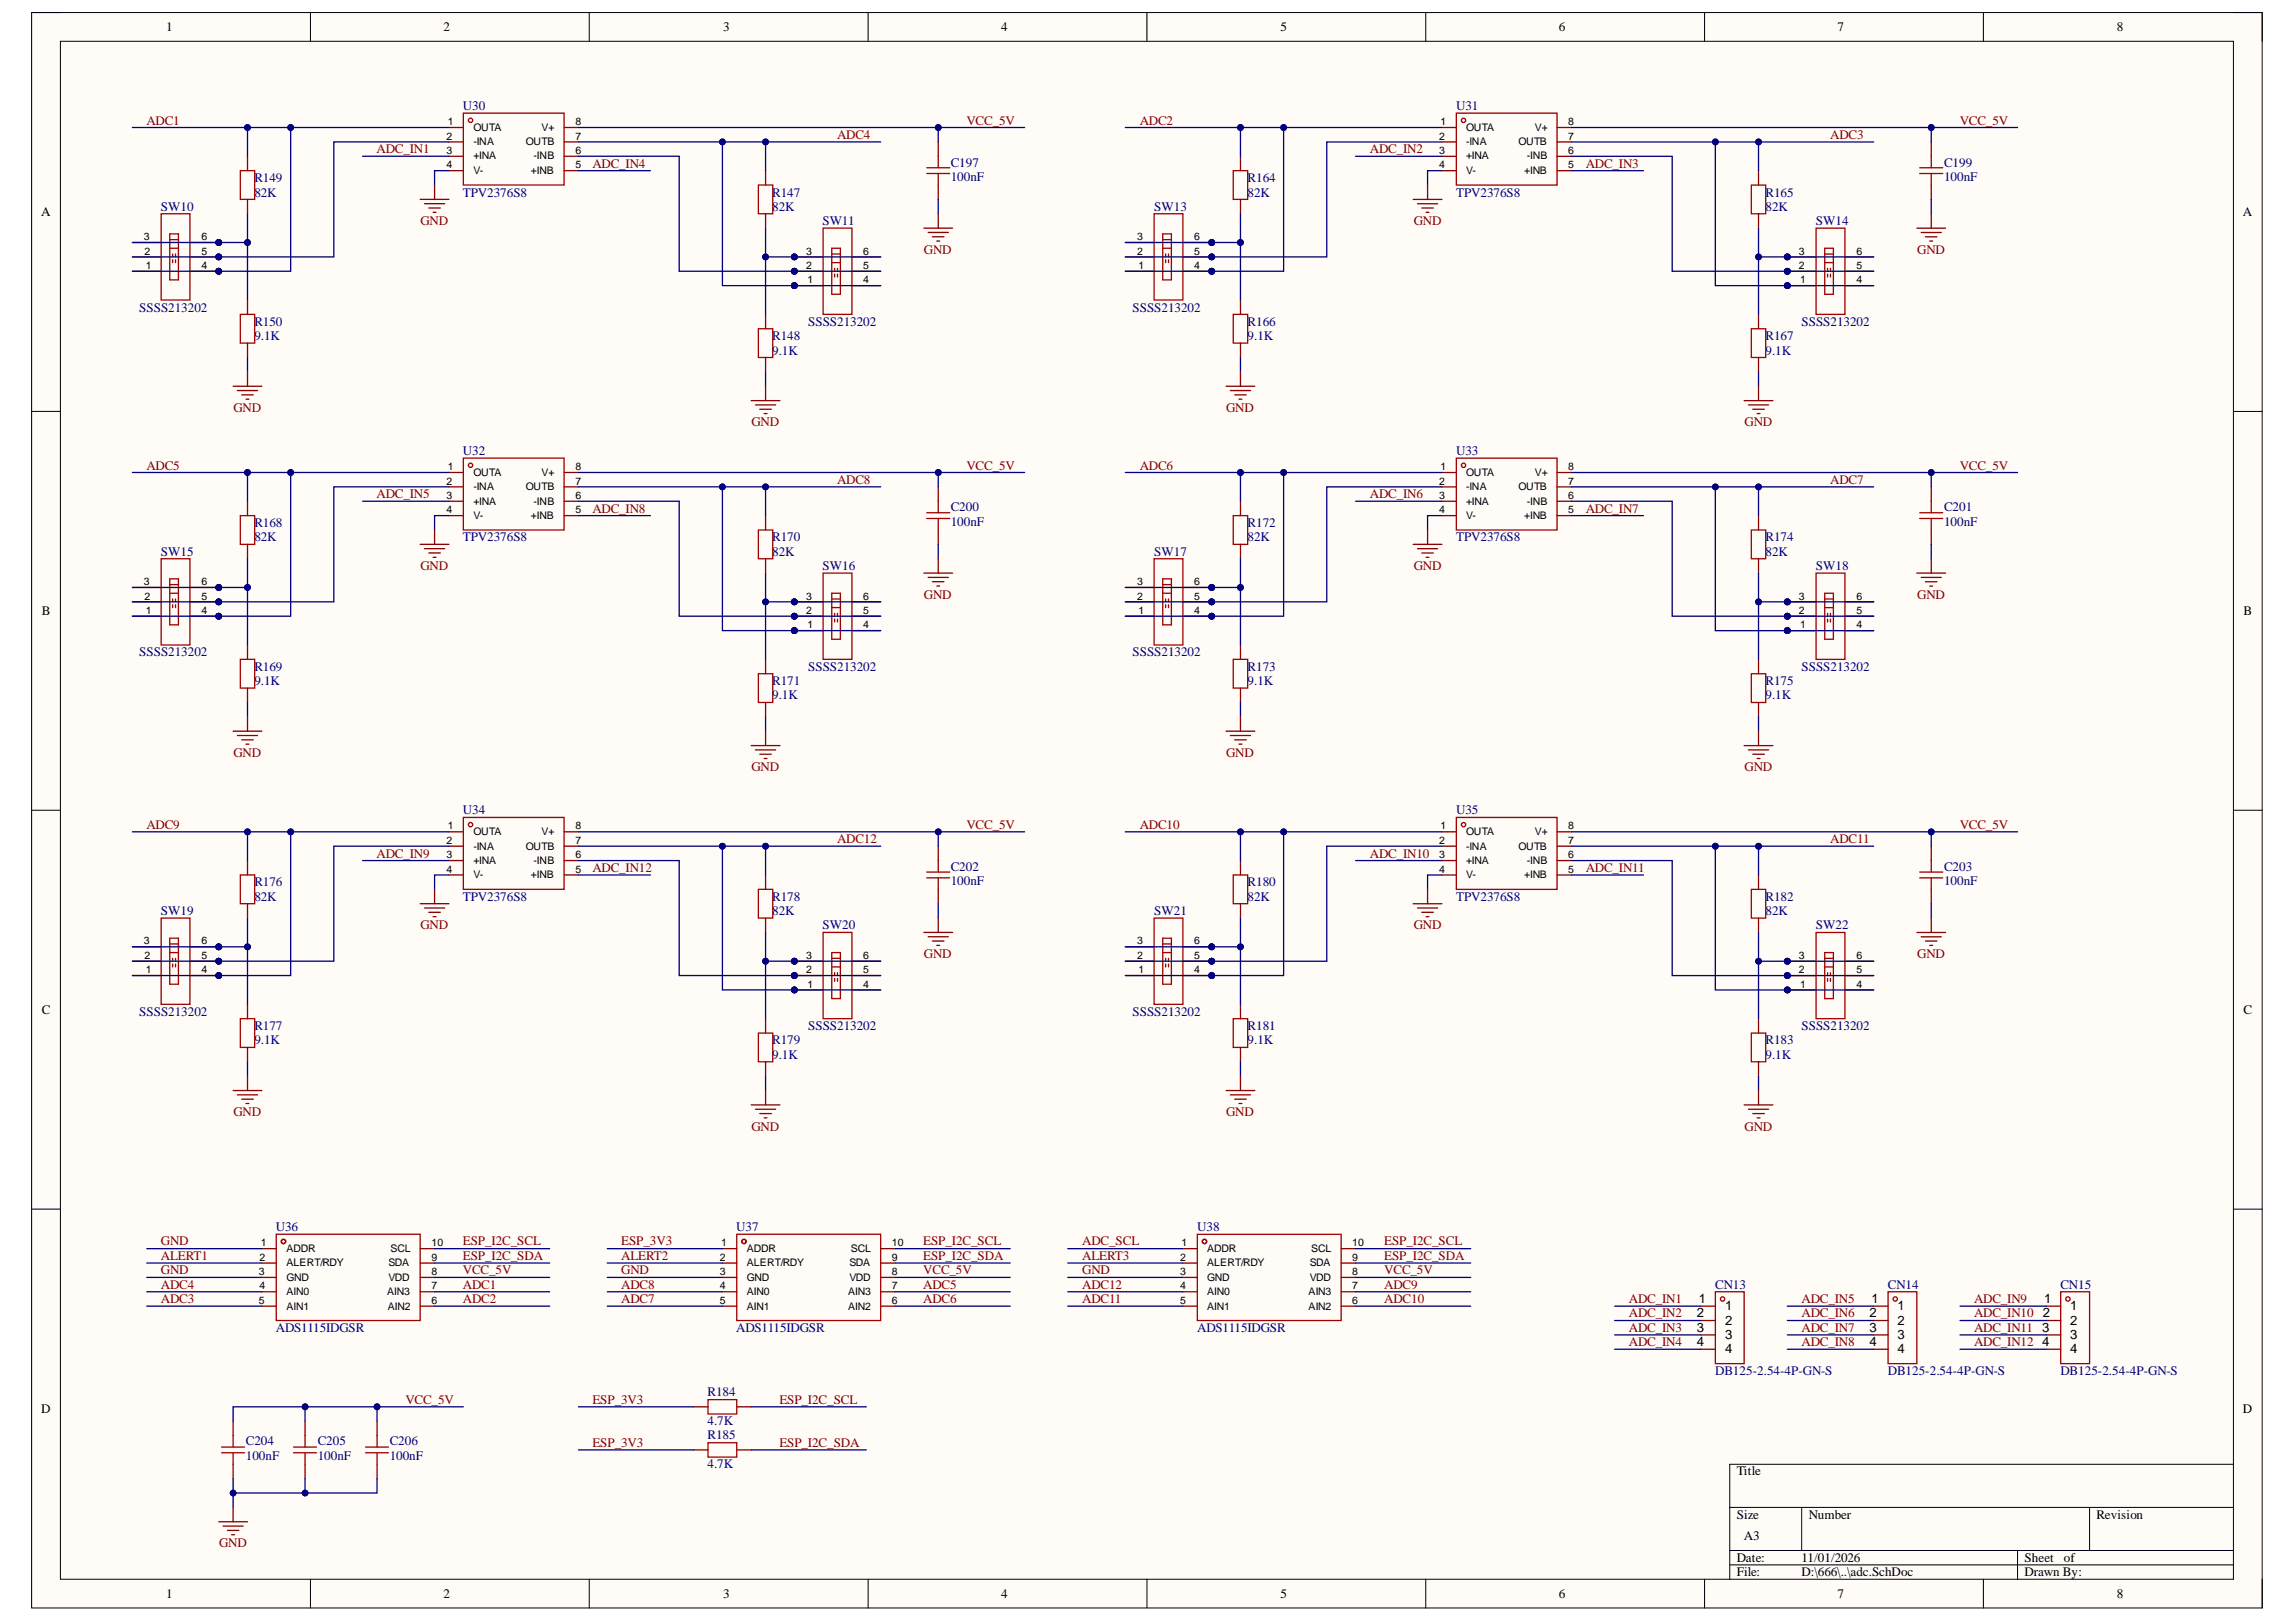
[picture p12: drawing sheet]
<svg xmlns="http://www.w3.org/2000/svg" width="297mm" height="210mm" viewBox="0 0 297 210" stroke-linecap="round" stroke-linejoin="round" font-family="sans-serif">
<defs><g id="words">
<g font-size="1.7">
<text x="21.5" y="4.1">1</text>
<text x="57.4" y="4.1">2</text>
<text x="93.6" y="4.1">3</text>
<text x="129.5" y="4.1">4</text>
<text x="165.6" y="4.1">5</text>
<text x="201.7" y="4.1">6</text>
<text x="237.7" y="4.1">7</text>
<text x="273.8" y="4.1">8</text>
<text x="5.3" y="28">A</text>
<text x="290.2" y="28">A</text>
<text x="5.4" y="79.6">B</text>
<text x="290.3" y="79.6">B</text>
<text x="5.4" y="131.2">C</text>
<text x="290.3" y="131.2">C</text>
<text x="219.5" y="170.5">2</text>
<text x="219.5" y="172.3">3</text>
<text x="219.8" y="168.6">1</text>
<text x="223.2" y="169.5">1</text>
<text x="223.2" y="171.4">2</text>
<text x="223.2" y="173.3">3</text>
<text x="241.9" y="170.5">2</text>
<text x="241.9" y="172.3">3</text>
<text x="242.1" y="168.6">1</text>
<text x="245.5" y="169.5">1</text>
<text x="245.5" y="171.4">2</text>
<text x="245.5" y="173.3">3</text>
<text x="264.2" y="172.3">3</text>
<text x="264.3" y="170.5">2</text>
<text x="264.5" y="168.6">1</text>
<text x="267.8" y="169.5">1</text>
<text x="267.8" y="171.4">2</text>
<text x="267.8" y="173.3">3</text>
<text x="219.5" y="174.2">4</text>
<text x="223.2" y="175.1">4</text>
<text x="241.9" y="174.2">4</text>
<text x="245.5" y="175.1">4</text>
<text x="264.2" y="174.2">4</text>
<text x="267.8" y="175.1">4</text>
<text x="5.3" y="182.8">D</text>
<text x="290.2" y="182.8">D</text>
<text x="224.7" y="190.9">Title</text>
<text x="224.7" y="196.5">Size</text>
<text x="234" y="196.5">Number</text>
<text x="271.2" y="196.5">Revision</text>
<text x="224.7" y="202.1">Date:</text>
<text x="224.7" y="203.9">File:</text>
<text x="225.6" y="199.3">A3</text>
<text x="233.1" y="202.1">11/01/2026</text>
<text x="233.1" y="203.9">D:\666\..\adc.SchDoc</text>
<text x="261.9" y="202.1">Sheet</text>
<text x="261.9" y="203.9">Drawn By:</text>
<text x="267" y="202.1">of</text>
<text x="21.5" y="206.7">1</text>
<text x="57.4" y="206.7">2</text>
<text x="93.6" y="206.7">3</text>
<text x="129.5" y="206.7">4</text>
<text x="165.6" y="206.7">5</text>
<text x="201.7" y="206.7">6</text>
<text x="237.7" y="206.7">7</text>
<text x="273.8" y="206.7">8</text>
</g>
<g font-size="1.7" fill="#800000">
<text x="18.9" y="16.1">ADC1</text>
<text x="125" y="16.1">VCC_5V</text>
<text x="147.5" y="16.1">ADC2</text>
<text x="253.5" y="16.1">VCC_5V</text>
<text x="48.7" y="19.9">ADC_IN1</text>
<text x="76.6" y="21.7">ADC_IN4</text>
<text x="108.3" y="18">ADC4</text>
<text x="177.2" y="19.9">ADC_IN2</text>
<text x="205.1" y="21.7">ADC_IN3</text>
<text x="236.8" y="18">ADC3</text>
<text x="54.4" y="29.2">GND</text>
<text x="182.9" y="29.2">GND</text>
<text x="119.5" y="32.9">GND</text>
<text x="248" y="32.9">GND</text>
<text x="30.2" y="53.3">GND</text>
<text x="158.6" y="53.3">GND</text>
<text x="97.2" y="55.2">GND</text>
<text x="225.7" y="55.2">GND</text>
<text x="18.9" y="60.8">ADC5</text>
<text x="48.7" y="64.5">ADC_IN5</text>
<text x="108.3" y="62.6">ADC8</text>
<text x="125" y="60.8">VCC_5V</text>
<text x="147.5" y="60.8">ADC6</text>
<text x="177.2" y="64.5">ADC_IN6</text>
<text x="236.8" y="62.6">ADC7</text>
<text x="253.5" y="60.8">VCC_5V</text>
<text x="76.6" y="66.3">ADC_IN8</text>
<text x="205.1" y="66.3">ADC_IN7</text>
<text x="54.4" y="73.8">GND</text>
<text x="119.5" y="77.5">GND</text>
<text x="182.9" y="73.8">GND</text>
<text x="248" y="77.5">GND</text>
<text x="30.2" y="98">GND</text>
<text x="97.2" y="99.8">GND</text>
<text x="158.6" y="98">GND</text>
<text x="225.7" y="99.8">GND</text>
<text x="18.9" y="107.3">ADC9</text>
<text x="125" y="107.3">VCC_5V</text>
<text x="147.5" y="107.3">ADC10</text>
<text x="253.5" y="107.3">VCC_5V</text>
<text x="48.7" y="111">ADC_IN9</text>
<text x="76.6" y="112.8">ADC_IN12</text>
<text x="108.3" y="109.1">ADC12</text>
<text x="177.2" y="111">ADC_IN10</text>
<text x="205.1" y="112.8">ADC_IN11</text>
<text x="236.8" y="109.1">ADC11</text>
<text x="54.4" y="120.3">GND</text>
<text x="119.5" y="124">GND</text>
<text x="182.9" y="120.3">GND</text>
<text x="248" y="124">GND</text>
<text x="30.2" y="144.4">GND</text>
<text x="97.2" y="146.3">GND</text>
<text x="158.6" y="144.4">GND</text>
<text x="225.7" y="146.3">GND</text>
<text x="20.8" y="161.2">GND</text>
<text x="59.9" y="161.2">ESP_I2C_SCL</text>
<text x="80.4" y="161.2">ESP_3V3</text>
<text x="119.5" y="161.2">ESP_I2C_SCL</text>
<text x="140" y="161.2">ADC_SCL</text>
<text x="179.1" y="161.2">ESP_I2C_SCL</text>
<text x="20.8" y="163">ALERT1</text>
<text x="20.8" y="164.9">GND</text>
<text x="20.8" y="166.8">ADC4</text>
<text x="59.9" y="166.8">ADC1</text>
<text x="59.9" y="164.9">VCC_5V</text>
<text x="59.9" y="163">ESP_I2C_SDA</text>
<text x="80.4" y="163">ALERT2</text>
<text x="80.4" y="164.9">GND</text>
<text x="80.4" y="166.8">ADC8</text>
<text x="119.5" y="164.9">VCC_5V</text>
<text x="119.5" y="166.8">ADC5</text>
<text x="119.5" y="163">ESP_I2C_SDA</text>
<text x="140" y="163">ALERT3</text>
<text x="140" y="164.9">GND</text>
<text x="140" y="166.8">ADC12</text>
<text x="179.1" y="164.9">VCC_5V</text>
<text x="179.1" y="166.8">ADC9</text>
<text x="179.1" y="163">ESP_I2C_SDA</text>
<text x="20.8" y="168.6">ADC3</text>
<text x="59.9" y="168.6">ADC2</text>
<text x="80.4" y="168.6">ADC7</text>
<text x="119.5" y="168.6">ADC6</text>
<text x="140" y="168.6">ADC11</text>
<text x="179.1" y="168.6">ADC10</text>
<text x="210.7" y="168.6">ADC_IN1</text>
<text x="210.7" y="170.5">ADC_IN2</text>
<text x="210.7" y="172.3">ADC_IN3</text>
<text x="233.1" y="168.6">ADC_IN5</text>
<text x="233.1" y="170.5">ADC_IN6</text>
<text x="233.1" y="172.3">ADC_IN7</text>
<text x="255.4" y="168.6">ADC_IN9</text>
<text x="255.4" y="170.5">ADC_IN10</text>
<text x="255.4" y="172.3">ADC_IN11</text>
<text x="210.7" y="174.2">ADC_IN4</text>
<text x="233.1" y="174.2">ADC_IN8</text>
<text x="255.4" y="174.2">ADC_IN12</text>
<text x="52.5" y="181.6">VCC_5V</text>
<text x="76.6" y="181.6">ESP_3V3</text>
<text x="100.8" y="181.6">ESP_I2C_SCL</text>
<text x="76.6" y="187.2">ESP_3V3</text>
<text x="100.8" y="187.2">ESP_I2C_SDA</text>
<text x="28.3" y="200.2">GND</text>
</g>
<g font-size="1.7" fill="#000080">
<text x="59.9" y="14.3">U30</text>
<text x="188.4" y="14.3">U31</text>
<text x="32.9" y="23.6">R149</text>
<text x="123" y="21.6">C197</text>
<text x="123" y="23.4">100nF</text>
<text x="161.4" y="23.6">R164</text>
<text x="251.5" y="21.6">C199</text>
<text x="251.5" y="23.4">100nF</text>
<text x="20.8" y="27.3">SW10</text>
<text x="32.9" y="25.4">82K</text>
<text x="59.9" y="25.4">TPV2376S8</text>
<text x="99.9" y="25.4">R147</text>
<text x="99.9" y="27.3">82K</text>
<text x="106.4" y="29.2">SW11</text>
<text x="149.3" y="27.3">SW13</text>
<text x="161.4" y="25.4">82K</text>
<text x="188.4" y="25.4">TPV2376S8</text>
<text x="228.4" y="25.4">R165</text>
<text x="228.4" y="27.3">82K</text>
<text x="234.9" y="29.2">SW14</text>
<text x="18" y="40.3">SSSS213202</text>
<text x="146.5" y="40.3">SSSS213202</text>
<text x="32.9" y="42.2">R150</text>
<text x="32.9" y="44">9.1K</text>
<text x="99.9" y="44">R148</text>
<text x="99.9" y="45.9">9.1K</text>
<text x="104.6" y="42.2">SSSS213202</text>
<text x="161.4" y="42.2">R166</text>
<text x="161.4" y="44">9.1K</text>
<text x="228.4" y="44">R167</text>
<text x="228.4" y="45.9">9.1K</text>
<text x="233.1" y="42.2">SSSS213202</text>
<text x="59.9" y="58.9">U32</text>
<text x="188.4" y="58.9">U33</text>
<text x="20.8" y="71.9">SW15</text>
<text x="32.9" y="68.2">R168</text>
<text x="32.9" y="70.1">82K</text>
<text x="59.9" y="70.1">TPV2376S8</text>
<text x="99.9" y="70.1">R170</text>
<text x="99.9" y="71.9">82K</text>
<text x="123" y="66.2">C200</text>
<text x="123" y="68">100nF</text>
<text x="149.3" y="71.9">SW17</text>
<text x="161.4" y="68.2">R172</text>
<text x="161.4" y="70.1">82K</text>
<text x="188.4" y="70.1">TPV2376S8</text>
<text x="228.4" y="70.1">R174</text>
<text x="228.4" y="71.9">82K</text>
<text x="251.5" y="66.2">C201</text>
<text x="251.5" y="68">100nF</text>
<text x="106.4" y="73.8">SW16</text>
<text x="234.9" y="73.8">SW18</text>
<text x="18" y="84.9">SSSS213202</text>
<text x="32.9" y="86.8">R169</text>
<text x="32.9" y="88.7">9.1K</text>
<text x="99.9" y="88.7">R171</text>
<text x="104.6" y="86.8">SSSS213202</text>
<text x="146.5" y="84.9">SSSS213202</text>
<text x="161.4" y="86.8">R173</text>
<text x="161.4" y="88.7">9.1K</text>
<text x="228.4" y="88.7">R175</text>
<text x="233.1" y="86.8">SSSS213202</text>
<text x="99.9" y="90.5">9.1K</text>
<text x="228.4" y="90.5">9.1K</text>
<text x="59.9" y="105.4">U34</text>
<text x="188.4" y="105.4">U35</text>
<text x="123" y="112.7">C202</text>
<text x="251.5" y="112.7">C203</text>
<text x="20.8" y="118.4">SW19</text>
<text x="32.9" y="114.7">R176</text>
<text x="32.9" y="116.6">82K</text>
<text x="59.9" y="116.6">TPV2376S8</text>
<text x="99.9" y="116.6">R178</text>
<text x="99.9" y="118.4">82K</text>
<text x="123" y="114.5">100nF</text>
<text x="149.3" y="118.4">SW21</text>
<text x="161.4" y="114.7">R180</text>
<text x="161.4" y="116.6">82K</text>
<text x="188.4" y="116.6">TPV2376S8</text>
<text x="228.4" y="116.6">R182</text>
<text x="228.4" y="118.4">82K</text>
<text x="251.5" y="114.5">100nF</text>
<text x="106.4" y="120.3">SW20</text>
<text x="234.9" y="120.3">SW22</text>
<text x="18" y="131.4">SSSS213202</text>
<text x="146.5" y="131.4">SSSS213202</text>
<text x="32.9" y="133.3">R177</text>
<text x="32.9" y="135.1">9.1K</text>
<text x="99.9" y="135.1">R179</text>
<text x="99.9" y="137">9.1K</text>
<text x="104.6" y="133.3">SSSS213202</text>
<text x="161.4" y="133.3">R181</text>
<text x="161.4" y="135.1">9.1K</text>
<text x="228.4" y="135.1">R183</text>
<text x="228.4" y="137">9.1K</text>
<text x="233.1" y="133.3">SSSS213202</text>
<text x="35.7" y="159.3">U36</text>
<text x="95.3" y="159.3">U37</text>
<text x="154.9" y="159.3">U38</text>
<text x="221.9" y="166.8">CN13</text>
<text x="244.2" y="166.8">CN14</text>
<text x="266.6" y="166.8">CN15</text>
<text x="35.7" y="172.3">ADS1115IDGSR</text>
<text x="95.3" y="172.3">ADS1115IDGSR</text>
<text x="154.9" y="172.3">ADS1115IDGSR</text>
<text x="221.9" y="177.9">DB125-2.54-4P-GN-S</text>
<text x="244.2" y="177.9">DB125-2.54-4P-GN-S</text>
<text x="266.6" y="177.9">DB125-2.54-4P-GN-S</text>
<text x="91.5" y="180.7">R184</text>
<text x="91.5" y="184.4">4.7K</text>
<text x="31.8" y="187">C204</text>
<text x="31.8" y="188.9">100nF</text>
<text x="41.1" y="187">C205</text>
<text x="41.1" y="188.9">100nF</text>
<text x="50.4" y="187">C206</text>
<text x="50.4" y="188.9">100nF</text>
<text x="91.5" y="186.3">R185</text>
<text x="91.5" y="190">4.7K</text>
</g>
<g font-size="1.4">
<text x="57.9" y="16.2">1</text>
<text x="61.2" y="16.9">OUTA</text>
<text x="70" y="16.9">V+</text>
<text x="74.4" y="16.2">8</text>
<text x="186.4" y="16.2">1</text>
<text x="189.7" y="16.9">OUTA</text>
<text x="198.6" y="16.9">V+</text>
<text x="202.9" y="16.2">8</text>
<text x="57.8" y="21.8">4</text>
<text x="57.8" y="19.9">3</text>
<text x="57.8" y="18.1">2</text>
<text x="61.2" y="22.5">V-</text>
<text x="61.2" y="20.6">+INA</text>
<text x="61.2" y="18.8">-INA</text>
<text x="68" y="18.8">OUTB</text>
<text x="68.7" y="22.5">+INB</text>
<text x="69" y="20.6">-INB</text>
<text x="74.4" y="18.1">7</text>
<text x="74.4" y="19.9">6</text>
<text x="74.4" y="21.8">5</text>
<text x="186.2" y="21.8">4</text>
<text x="186.2" y="19.9">3</text>
<text x="186.2" y="18.1">2</text>
<text x="189.7" y="22.5">V-</text>
<text x="189.7" y="20.6">+INA</text>
<text x="189.7" y="18.8">-INA</text>
<text x="196.4" y="18.8">OUTB</text>
<text x="197.2" y="22.5">+INB</text>
<text x="197.5" y="20.6">-INB</text>
<text x="202.9" y="18.1">7</text>
<text x="202.9" y="19.9">6</text>
<text x="202.9" y="21.8">5</text>
<text x="18.6" y="31.1">3</text>
<text x="18.7" y="33">2</text>
<text x="18.9" y="34.8">1</text>
<text x="26.1" y="34.8">4</text>
<text x="26.1" y="33">5</text>
<text x="26.1" y="31.1">6</text>
<text x="104.3" y="33">3</text>
<text x="104.3" y="34.8">2</text>
<text x="111.7" y="34.8">5</text>
<text x="111.7" y="33">6</text>
<text x="147.1" y="31.1">3</text>
<text x="147.1" y="33">2</text>
<text x="147.3" y="34.8">1</text>
<text x="154.5" y="34.8">4</text>
<text x="154.5" y="33">5</text>
<text x="154.5" y="31.1">6</text>
<text x="232.7" y="33">3</text>
<text x="232.7" y="34.8">2</text>
<text x="240.2" y="34.8">5</text>
<text x="240.2" y="33">6</text>
<text x="104.5" y="36.7">1</text>
<text x="111.7" y="36.7">4</text>
<text x="232.9" y="36.7">1</text>
<text x="240.2" y="36.7">4</text>
<text x="57.8" y="64.6">3</text>
<text x="57.8" y="62.7">2</text>
<text x="57.9" y="60.9">1</text>
<text x="61.2" y="65.3">+INA</text>
<text x="61.2" y="63.5">-INA</text>
<text x="61.2" y="61.6">OUTA</text>
<text x="68" y="63.5">OUTB</text>
<text x="69" y="65.3">-INB</text>
<text x="70" y="61.6">V+</text>
<text x="74.4" y="60.9">8</text>
<text x="74.4" y="62.7">7</text>
<text x="74.4" y="64.6">6</text>
<text x="186.2" y="64.6">3</text>
<text x="186.2" y="62.7">2</text>
<text x="186.4" y="60.9">1</text>
<text x="189.7" y="65.3">+INA</text>
<text x="189.7" y="63.5">-INA</text>
<text x="189.7" y="61.6">OUTA</text>
<text x="196.4" y="63.5">OUTB</text>
<text x="197.5" y="65.3">-INB</text>
<text x="198.6" y="61.6">V+</text>
<text x="202.9" y="60.9">8</text>
<text x="202.9" y="62.7">7</text>
<text x="202.9" y="64.6">6</text>
<text x="57.8" y="66.4">4</text>
<text x="61.2" y="67.2">V-</text>
<text x="68.7" y="67.2">+INB</text>
<text x="74.4" y="66.4">5</text>
<text x="186.2" y="66.4">4</text>
<text x="189.7" y="67.2">V-</text>
<text x="197.2" y="67.2">+INB</text>
<text x="202.9" y="66.4">5</text>
<text x="18.6" y="75.7">3</text>
<text x="18.7" y="77.6">2</text>
<text x="26.1" y="77.6">5</text>
<text x="26.1" y="75.7">6</text>
<text x="104.3" y="77.6">3</text>
<text x="111.7" y="77.6">6</text>
<text x="147.1" y="75.7">3</text>
<text x="147.1" y="77.6">2</text>
<text x="154.5" y="77.6">5</text>
<text x="154.5" y="75.7">6</text>
<text x="232.7" y="77.6">3</text>
<text x="240.2" y="77.6">6</text>
<text x="18.9" y="79.4">1</text>
<text x="26.1" y="79.4">4</text>
<text x="104.3" y="79.4">2</text>
<text x="104.5" y="81.3">1</text>
<text x="111.7" y="81.3">4</text>
<text x="111.7" y="79.4">5</text>
<text x="147.3" y="79.4">1</text>
<text x="154.5" y="79.4">4</text>
<text x="232.7" y="79.4">2</text>
<text x="232.9" y="81.3">1</text>
<text x="240.2" y="81.3">4</text>
<text x="240.2" y="79.4">5</text>
<text x="57.9" y="107.3">1</text>
<text x="74.4" y="107.3">8</text>
<text x="186.4" y="107.3">1</text>
<text x="202.9" y="107.3">8</text>
<text x="57.8" y="112.9">4</text>
<text x="57.8" y="111.1">3</text>
<text x="57.8" y="109.2">2</text>
<text x="61.2" y="113.7">V-</text>
<text x="61.2" y="111.8">+INA</text>
<text x="61.2" y="110">-INA</text>
<text x="61.2" y="108.1">OUTA</text>
<text x="68" y="110">OUTB</text>
<text x="68.7" y="113.7">+INB</text>
<text x="69" y="111.8">-INB</text>
<text x="70" y="108.1">V+</text>
<text x="74.4" y="109.2">7</text>
<text x="74.4" y="111.1">6</text>
<text x="74.4" y="112.9">5</text>
<text x="186.2" y="112.9">4</text>
<text x="186.2" y="111.1">3</text>
<text x="186.2" y="109.2">2</text>
<text x="189.7" y="113.7">V-</text>
<text x="189.7" y="111.8">+INA</text>
<text x="189.7" y="110">-INA</text>
<text x="189.7" y="108.1">OUTA</text>
<text x="196.4" y="110">OUTB</text>
<text x="197.2" y="113.7">+INB</text>
<text x="197.5" y="111.8">-INB</text>
<text x="198.6" y="108.1">V+</text>
<text x="202.9" y="109.2">7</text>
<text x="202.9" y="111.1">6</text>
<text x="202.9" y="112.9">5</text>
<text x="18.6" y="122.2">3</text>
<text x="18.7" y="124.1">2</text>
<text x="18.9" y="125.9">1</text>
<text x="26.1" y="125.9">4</text>
<text x="26.1" y="124.1">5</text>
<text x="26.1" y="122.2">6</text>
<text x="104.3" y="124.1">3</text>
<text x="104.3" y="125.9">2</text>
<text x="111.7" y="125.9">5</text>
<text x="111.7" y="124.1">6</text>
<text x="147.1" y="122.2">3</text>
<text x="147.1" y="124.1">2</text>
<text x="147.3" y="125.9">1</text>
<text x="154.5" y="125.9">4</text>
<text x="154.5" y="124.1">5</text>
<text x="154.5" y="122.2">6</text>
<text x="232.7" y="124.1">3</text>
<text x="232.7" y="125.9">2</text>
<text x="240.2" y="125.9">5</text>
<text x="240.2" y="124.1">6</text>
<text x="104.5" y="127.8">1</text>
<text x="111.7" y="127.8">4</text>
<text x="232.9" y="127.8">1</text>
<text x="240.2" y="127.8">4</text>
<text x="33.8" y="161.3">1</text>
<text x="55.8" y="161.3">10</text>
<text x="93.3" y="161.3">1</text>
<text x="115.4" y="161.3">10</text>
<text x="152.9" y="161.3">1</text>
<text x="174.9" y="161.3">10</text>
<text x="33.5" y="165">3</text>
<text x="33.6" y="163.1">2</text>
<text x="33.6" y="166.8">4</text>
<text x="37.1" y="162">ADDR</text>
<text x="37.1" y="163.9">ALERT/RDY</text>
<text x="37.1" y="165.7">GND</text>
<text x="37.1" y="167.6">AIN0</text>
<text x="50.1" y="167.6">AIN3</text>
<text x="50.3" y="165.7">VDD</text>
<text x="50.3" y="163.9">SDA</text>
<text x="50.5" y="162">SCL</text>
<text x="55.8" y="166.8">7</text>
<text x="55.8" y="165">8</text>
<text x="55.8" y="163.1">9</text>
<text x="93.1" y="163.1">2</text>
<text x="93.1" y="165">3</text>
<text x="93.1" y="166.8">4</text>
<text x="96.6" y="162">ADDR</text>
<text x="96.6" y="163.9">ALERT/RDY</text>
<text x="96.6" y="165.7">GND</text>
<text x="96.6" y="167.6">AIN0</text>
<text x="109.7" y="167.6">AIN3</text>
<text x="109.9" y="165.7">VDD</text>
<text x="109.9" y="163.9">SDA</text>
<text x="110.1" y="162">SCL</text>
<text x="115.4" y="166.8">7</text>
<text x="115.4" y="165">8</text>
<text x="115.4" y="163.1">9</text>
<text x="152.7" y="163.1">2</text>
<text x="152.7" y="165">3</text>
<text x="152.7" y="166.8">4</text>
<text x="156.2" y="162">ADDR</text>
<text x="156.2" y="163.9">ALERT/RDY</text>
<text x="156.2" y="165.7">GND</text>
<text x="156.2" y="167.6">AIN0</text>
<text x="169.3" y="167.6">AIN3</text>
<text x="169.4" y="165.7">VDD</text>
<text x="169.4" y="163.9">SDA</text>
<text x="169.6" y="162">SCL</text>
<text x="174.9" y="166.8">7</text>
<text x="174.9" y="165">8</text>
<text x="174.9" y="163.1">9</text>
<text x="33.5" y="168.7">5</text>
<text x="37.1" y="169.5">AIN1</text>
<text x="50.2" y="169.5">AIN2</text>
<text x="55.8" y="168.7">6</text>
<text x="93.1" y="168.7">5</text>
<text x="96.6" y="169.5">AIN1</text>
<text x="109.7" y="169.5">AIN2</text>
<text x="115.4" y="168.7">6</text>
<text x="152.7" y="168.7">5</text>
<text x="156.2" y="169.5">AIN1</text>
<text x="169.3" y="169.5">AIN2</text>
<text x="174.9" y="168.7">6</text>
</g>
</g></defs>
<path d="M4.1 1.6h288.6v206.5h-288.6z" fill-rule="evenodd" fill="#fffcf8"/>
<path d="M4.1 1.6h288.6v206.5h-288.6z" fill="none" stroke="#000" stroke-width=".13"/>
<path d="M7.8 5.3h281.1v199.1h-281.1z" fill-rule="evenodd" fill="#fffcf8"/>
<g fill="none" stroke="#000" stroke-width=".13">
<path d="M4.1 1.6h3.7M7.8 5.3h281.1v199.1h-281.1zM40.2 1.6v3.7M76.2 1.6v3.7M112.3 1.6v3.7M148.4 1.6v3.7M184.5 1.6v3.7M220.5 1.6v3.7M256.6 1.6v3.7M288.9 1.6h3.8v3.7M4.1 53.2h3.7M288.9 53.2h3.8"/>
<path d="M4.1 104.9h3.7M288.9 104.9h3.8M4.1 156.5h3.7M288.9 156.5h3.8M223.8 195.1h65.1M233.1 195.1v5.6M270.3 195.1v5.6M288.9 189.5h-65.1v14.9M40.2 204.4v3.7M76.2 204.4v3.7M112.3 204.4v3.7M148.4 204.4v3.7"/>
<path d="M184.5 204.4v3.7M220.5 204.4v3.7M223.8 200.7h65.1M223.8 202.5h65.1M256.6 204.4v3.7M261 200.7v3.7M292.7 204.4v3.7"/>
</g>
<g fill="none" stroke="#800" stroke-width=".17">
<path d="M58.1 16.5h1.8M58.1 18.4h1.8M73 16.5h1.8M73 18.4h1.8M121.4 18.4v1.8M32 20.2v1.9M32 25.8v1.9M32 38.8v1.9M58.1 20.2h1.8M58.1 22.1h1.8M73 20.2h1.8M73 22.1h1.8"/>
<path d="M99 22.1v1.8M99 27.7v1.8M121.4 23.9v1.9M32 44.4v1.9M99 40.7v1.8M99 46.3v1.8"/>
</g>
<g fill="none" stroke="#a00000" stroke-width=".17">
<path d="M59.9 14.6h13.1v9.3h-13.1zM31.1 22.1h1.9v3.7h-1.9zM98.1 23.9h1.9v3.8h-1.9zM119.9 22.5h3M119.9 21.7h3M121.4 20.2v1.5M121.4 22.5v1.4M31.1 40.7h1.9v3.7h-1.9zM98.1 42.5h1.9v3.8h-1.9z"/>
<circle cx="60.9" cy="15.6" r=".28"/>
</g>
<circle cx="28.3" cy="35.1" r=".37" fill="#000080"/>
<circle cx="28.3" cy="35.1" r=".37" fill="none" stroke="#000080" stroke-width=".13"/>
<circle cx="28.3" cy="33.2" r=".37" fill="#000080"/>
<circle cx="28.3" cy="33.2" r=".37" fill="none" stroke="#000080" stroke-width=".13"/>
<circle cx="28.3" cy="31.4" r=".37" fill="#000080"/>
<circle cx="28.3" cy="31.4" r=".37" fill="none" stroke="#000080" stroke-width=".13"/>
<path d="M20.8 27.7h3.8v11.1h-3.8z" fill="none" stroke="#a00000" stroke-width=".17"/>
<path d="M24.6 35.1h3.7" fill="none" stroke="#800" stroke-width=".17"/>
<circle cx="28.3" cy="35.1" r=".37" fill="#000080"/>
<circle cx="28.3" cy="35.1" r=".37" fill="none" stroke="#000080" stroke-width=".13"/>
<path d="M24.6 33.2h3.7" fill="none" stroke="#800" stroke-width=".17"/>
<circle cx="28.3" cy="33.2" r=".37" fill="#000080"/>
<circle cx="28.3" cy="33.2" r=".37" fill="none" stroke="#000080" stroke-width=".13"/>
<path d="M24.6 31.4h3.7" fill="none" stroke="#800" stroke-width=".17"/>
<circle cx="28.3" cy="31.4" r=".37" fill="#000080"/>
<circle cx="28.3" cy="31.4" r=".37" fill="none" stroke="#000080" stroke-width=".13"/>
<path d="M22 30.3h1.1v5.9h-1.1zM22 32.1h1.1M22 31h1.1M22.3 32.9v.3M22.3 33.6v.4M22.7 32.9v.3M22.7 33.6v.4" fill="none" stroke="#a00000" stroke-width=".17"/>
<path d="M17.1 31.4h3.7M17.1 33.2h3.7M17.1 35.1h3.7" fill="none" stroke="#800" stroke-width=".17"/>
<circle cx="102.8" cy="33.2" r=".37" fill="#000080"/>
<circle cx="102.8" cy="33.2" r=".37" fill="none" stroke="#000080" stroke-width=".13"/>
<circle cx="102.8" cy="35.1" r=".37" fill="#000080"/>
<circle cx="102.8" cy="35.1" r=".37" fill="none" stroke="#000080" stroke-width=".13"/>
<circle cx="102.8" cy="37" r=".37" fill="#000080"/>
<circle cx="102.8" cy="37" r=".37" fill="none" stroke="#000080" stroke-width=".13"/>
<path d="M106.5 29.5h3.7v11.2h-3.7zM107.6 32.1h1.1v6h-1.1zM107.6 34h1.1M107.6 32.9h1.1M108 34.7v.4M108 35.5v.3M108.3 34.7v.4M108.3 35.5v.3" fill="none" stroke="#a00000" stroke-width=".17"/>
<path d="M102.8 33.2h3.7M110.2 37h3.7M110.2 35.1h3.7M110.2 33.2h3.7" fill="none" stroke="#800" stroke-width=".17"/>
<circle cx="102.8" cy="33.2" r=".37" fill="#000080"/>
<circle cx="102.8" cy="33.2" r=".37" fill="none" stroke="#000080" stroke-width=".13"/>
<path d="M102.8 35.1h3.7" fill="none" stroke="#800" stroke-width=".17"/>
<circle cx="102.8" cy="35.1" r=".37" fill="#000080"/>
<circle cx="102.8" cy="35.1" r=".37" fill="none" stroke="#000080" stroke-width=".13"/>
<path d="M102.8 37h3.7" fill="none" stroke="#800" stroke-width=".17"/>
<circle cx="102.8" cy="37" r=".37" fill="#000080"/>
<circle cx="102.8" cy="37" r=".37" fill="none" stroke="#000080" stroke-width=".13"/>
<g fill="none" stroke="#a00000" stroke-width=".17">
<path d="M59.9 59.3h13.1v9.3h-13.1zM31.1 66.7h1.9v3.7h-1.9zM98.1 68.6h1.9v3.7h-1.9zM119.9 67.1h3M119.9 66.4h3M121.4 64.9v1.5M121.4 67.1v1.5M31.1 85.3h1.9v3.7h-1.9zM98.1 87.2h1.9v3.7h-1.9zM35.7 159.7h18.7v11.2h-18.7zM221.9 167.2h3.7v9.3h-3.7z"/>
<circle cx="60.9" cy="60.2" r=".28"/>
<circle cx="36.7" cy="160.7" r=".28"/>
<circle cx="222.9" cy="168.1" r=".28"/>
</g>
<g fill="none" stroke="#800" stroke-width=".17">
<path d="M32 64.9v1.8M32 70.4v1.9M58.1 61.1h1.8M58.1 63h1.8M58.1 64.9h1.8M58.1 66.7h1.8M73 61.1h1.8M73 63h1.8M73 64.9h1.8M73 66.7h1.8M99 66.7v1.9M99 72.3v1.9"/>
<path d="M121.4 63v1.9M121.4 68.6v1.8M32 83.5v1.8M32 89v1.9M99 85.3v1.9M99 90.9v1.9M33.9 161.6h1.8M33.9 163.5h1.8M33.9 165.3h1.8M33.9 167.2h1.8M33.9 169h1.8M54.4 161.6h1.8"/>
<path d="M54.4 163.5h1.8M54.4 165.3h1.8M54.4 167.2h1.8M54.4 169h1.8M220.1 169h1.8M220.1 170.9h1.8M220.1 172.7h1.8M220.1 174.6h1.8"/>
</g>
<circle cx="28.3" cy="79.7" r=".37" fill="#000080"/>
<circle cx="28.3" cy="79.7" r=".37" fill="none" stroke="#000080" stroke-width=".13"/>
<circle cx="28.3" cy="77.9" r=".37" fill="#000080"/>
<circle cx="28.3" cy="77.9" r=".37" fill="none" stroke="#000080" stroke-width=".13"/>
<circle cx="28.3" cy="76" r=".37" fill="#000080"/>
<circle cx="28.3" cy="76" r=".37" fill="none" stroke="#000080" stroke-width=".13"/>
<path d="M20.8 72.3h3.8v11.2h-3.8z" fill="none" stroke="#a00000" stroke-width=".17"/>
<path d="M24.6 79.7h3.7" fill="none" stroke="#800" stroke-width=".17"/>
<circle cx="28.3" cy="79.7" r=".37" fill="#000080"/>
<circle cx="28.3" cy="79.7" r=".37" fill="none" stroke="#000080" stroke-width=".13"/>
<path d="M24.6 77.9h3.7" fill="none" stroke="#800" stroke-width=".17"/>
<circle cx="28.3" cy="77.9" r=".37" fill="#000080"/>
<circle cx="28.3" cy="77.9" r=".37" fill="none" stroke="#000080" stroke-width=".13"/>
<path d="M24.6 76h3.7" fill="none" stroke="#800" stroke-width=".17"/>
<circle cx="28.3" cy="76" r=".37" fill="#000080"/>
<circle cx="28.3" cy="76" r=".37" fill="none" stroke="#000080" stroke-width=".13"/>
<path d="M22 74.9h1.1v6h-1.1zM22 76.8h1.1M22 75.7h1.1M22.3 77.5v.4M22.3 78.3v.3M22.7 77.5v.4M22.7 78.3v.3" fill="none" stroke="#a00000" stroke-width=".17"/>
<path d="M17.1 76h3.7M17.1 77.9h3.7M17.1 79.7h3.7" fill="none" stroke="#800" stroke-width=".17"/>
<circle cx="102.8" cy="77.9" r=".37" fill="#000080"/>
<circle cx="102.8" cy="77.9" r=".37" fill="none" stroke="#000080" stroke-width=".13"/>
<circle cx="102.8" cy="79.7" r=".37" fill="#000080"/>
<circle cx="102.8" cy="79.7" r=".37" fill="none" stroke="#000080" stroke-width=".13"/>
<circle cx="102.8" cy="81.6" r=".37" fill="#000080"/>
<circle cx="102.8" cy="81.6" r=".37" fill="none" stroke="#000080" stroke-width=".13"/>
<path d="M106.5 74.2h3.7v11.1h-3.7zM107.6 76.8h1.1v5.9h-1.1zM107.6 78.6h1.1M107.6 77.5h1.1M108 79.4v.3M108.3 79.4v.3M108 80.1v.4M108.3 80.1v.4" fill="none" stroke="#a00000" stroke-width=".17"/>
<path d="M102.8 77.9h3.7M110.2 79.7h3.7M110.2 77.9h3.7M110.2 81.6h3.7" fill="none" stroke="#800" stroke-width=".17"/>
<circle cx="102.8" cy="77.9" r=".37" fill="#000080"/>
<circle cx="102.8" cy="77.9" r=".37" fill="none" stroke="#000080" stroke-width=".13"/>
<path d="M102.8 79.7h3.7" fill="none" stroke="#800" stroke-width=".17"/>
<circle cx="102.8" cy="79.7" r=".37" fill="#000080"/>
<circle cx="102.8" cy="79.7" r=".37" fill="none" stroke="#000080" stroke-width=".13"/>
<path d="M102.8 81.6h3.7" fill="none" stroke="#800" stroke-width=".17"/>
<circle cx="102.8" cy="81.6" r=".37" fill="#000080"/>
<circle cx="102.8" cy="81.6" r=".37" fill="none" stroke="#000080" stroke-width=".13"/>
<g fill="none" stroke="#800" stroke-width=".17">
<path d="M186.5 16.5h1.9M186.5 18.4h1.9M201.4 16.5h1.9M201.4 18.4h1.9M249.8 18.4v1.8M160.5 20.2v1.9M160.5 25.8v1.9M160.5 38.8v1.9M186.5 20.2h1.9M186.5 22.1h1.9M201.4 20.2h1.9M201.4 22.1h1.9"/>
<path d="M227.5 22.1v1.8M227.5 27.7v1.8M249.8 23.9v1.9M160.5 44.4v1.9M227.5 40.7v1.8M227.5 46.3v1.8"/>
</g>
<g fill="none" stroke="#a00000" stroke-width=".17">
<path d="M188.4 14.6h13v9.3h-13zM159.6 22.1h1.8v3.7h-1.8zM226.6 23.9h1.8v3.8h-1.8zM248.4 22.5h2.9M248.4 21.7h2.9M249.8 20.2v1.5M249.8 22.5v1.4M159.6 40.7h1.8v3.7h-1.8zM226.6 42.5h1.8v3.8h-1.8z"/>
<circle cx="189.3" cy="15.6" r=".28"/>
</g>
<circle cx="156.8" cy="35.1" r=".37" fill="#000080"/>
<circle cx="156.8" cy="35.1" r=".37" fill="none" stroke="#000080" stroke-width=".13"/>
<circle cx="156.8" cy="33.2" r=".37" fill="#000080"/>
<circle cx="156.8" cy="33.2" r=".37" fill="none" stroke="#000080" stroke-width=".13"/>
<circle cx="156.8" cy="31.4" r=".37" fill="#000080"/>
<circle cx="156.8" cy="31.4" r=".37" fill="none" stroke="#000080" stroke-width=".13"/>
<path d="M149.3 27.7h3.7v11.1h-3.7z" fill="none" stroke="#a00000" stroke-width=".17"/>
<path d="M153 35.1h3.8" fill="none" stroke="#800" stroke-width=".17"/>
<circle cx="156.8" cy="35.1" r=".37" fill="#000080"/>
<circle cx="156.8" cy="35.1" r=".37" fill="none" stroke="#000080" stroke-width=".13"/>
<path d="M153 33.2h3.8" fill="none" stroke="#800" stroke-width=".17"/>
<circle cx="156.8" cy="33.2" r=".37" fill="#000080"/>
<circle cx="156.8" cy="33.2" r=".37" fill="none" stroke="#000080" stroke-width=".13"/>
<path d="M153 31.4h3.8" fill="none" stroke="#800" stroke-width=".17"/>
<circle cx="156.8" cy="31.4" r=".37" fill="#000080"/>
<circle cx="156.8" cy="31.4" r=".37" fill="none" stroke="#000080" stroke-width=".13"/>
<path d="M150.4 30.3h1.1v5.9h-1.1zM150.4 32.1h1.1M150.4 31h1.1M150.8 32.9v.3M150.8 33.6v.4M151.2 32.9v.3M151.2 33.6v.4" fill="none" stroke="#a00000" stroke-width=".17"/>
<path d="M145.6 31.4h3.7M145.6 33.2h3.7M145.6 35.1h3.7" fill="none" stroke="#800" stroke-width=".17"/>
<circle cx="231.2" cy="33.2" r=".37" fill="#000080"/>
<circle cx="231.2" cy="33.2" r=".37" fill="none" stroke="#000080" stroke-width=".13"/>
<circle cx="231.2" cy="35.1" r=".37" fill="#000080"/>
<circle cx="231.2" cy="35.1" r=".37" fill="none" stroke="#000080" stroke-width=".13"/>
<circle cx="231.2" cy="37" r=".37" fill="#000080"/>
<circle cx="231.2" cy="37" r=".37" fill="none" stroke="#000080" stroke-width=".13"/>
<path d="M234.9 29.5h3.8v11.2h-3.8zM236.1 32.1h1.1v6h-1.1zM236.1 34h1.1M236.1 32.9h1.1M236.4 34.7v.4M236.4 35.5v.3M236.8 34.7v.4M236.8 35.5v.3" fill="none" stroke="#a00000" stroke-width=".17"/>
<path d="M231.2 33.2h3.7M238.7 37h3.7M238.7 35.1h3.7M238.7 33.2h3.7" fill="none" stroke="#800" stroke-width=".17"/>
<circle cx="231.2" cy="33.2" r=".37" fill="#000080"/>
<circle cx="231.2" cy="33.2" r=".37" fill="none" stroke="#000080" stroke-width=".13"/>
<path d="M231.2 35.1h3.7" fill="none" stroke="#800" stroke-width=".17"/>
<circle cx="231.2" cy="35.1" r=".37" fill="#000080"/>
<circle cx="231.2" cy="35.1" r=".37" fill="none" stroke="#000080" stroke-width=".13"/>
<path d="M231.2 37h3.7" fill="none" stroke="#800" stroke-width=".17"/>
<circle cx="231.2" cy="37" r=".37" fill="#000080"/>
<circle cx="231.2" cy="37" r=".37" fill="none" stroke="#000080" stroke-width=".13"/>
<g fill="none" stroke="#800" stroke-width=".17">
<path d="M160.5 64.9v1.8M160.5 70.4v1.9M186.5 61.1h1.9M186.5 63h1.9M186.5 64.9h1.9M186.5 66.7h1.9M201.4 61.1h1.9M201.4 63h1.9M201.4 64.9h1.9M201.4 66.7h1.9M227.5 66.7v1.9M227.5 72.3v1.9"/>
<path d="M249.8 63v1.9M249.8 68.6v1.8M160.5 83.5v1.8M160.5 89v1.9M227.5 85.3v1.9M227.5 90.9v1.9"/>
</g>
<g fill="none" stroke="#a00000" stroke-width=".17">
<path d="M188.4 59.3h13v9.3h-13zM159.6 66.7h1.8v3.7h-1.8zM226.6 68.6h1.8v3.7h-1.8zM248.4 67.1h2.9M248.4 66.4h2.9M249.8 64.9v1.5M249.8 67.1v1.5M159.6 85.3h1.8v3.7h-1.8zM226.6 87.2h1.8v3.7h-1.8z"/>
<circle cx="189.3" cy="60.2" r=".28"/>
</g>
<circle cx="156.8" cy="79.7" r=".37" fill="#000080"/>
<circle cx="156.8" cy="79.7" r=".37" fill="none" stroke="#000080" stroke-width=".13"/>
<circle cx="156.8" cy="77.9" r=".37" fill="#000080"/>
<circle cx="156.8" cy="77.9" r=".37" fill="none" stroke="#000080" stroke-width=".13"/>
<circle cx="156.8" cy="76" r=".37" fill="#000080"/>
<circle cx="156.8" cy="76" r=".37" fill="none" stroke="#000080" stroke-width=".13"/>
<path d="M149.3 72.3h3.7v11.2h-3.7z" fill="none" stroke="#a00000" stroke-width=".17"/>
<path d="M153 79.7h3.8" fill="none" stroke="#800" stroke-width=".17"/>
<circle cx="156.8" cy="79.7" r=".37" fill="#000080"/>
<circle cx="156.8" cy="79.7" r=".37" fill="none" stroke="#000080" stroke-width=".13"/>
<path d="M153 77.9h3.8" fill="none" stroke="#800" stroke-width=".17"/>
<circle cx="156.8" cy="77.9" r=".37" fill="#000080"/>
<circle cx="156.8" cy="77.9" r=".37" fill="none" stroke="#000080" stroke-width=".13"/>
<path d="M153 76h3.8" fill="none" stroke="#800" stroke-width=".17"/>
<circle cx="156.8" cy="76" r=".37" fill="#000080"/>
<circle cx="156.8" cy="76" r=".37" fill="none" stroke="#000080" stroke-width=".13"/>
<path d="M150.4 74.9h1.1v6h-1.1zM150.4 76.8h1.1M150.4 75.7h1.1M150.8 77.5v.4M150.8 78.3v.3M151.2 77.5v.4M151.2 78.3v.3" fill="none" stroke="#a00000" stroke-width=".17"/>
<path d="M145.6 76h3.7M145.6 77.9h3.7M145.6 79.7h3.7" fill="none" stroke="#800" stroke-width=".17"/>
<circle cx="231.2" cy="77.9" r=".37" fill="#000080"/>
<circle cx="231.2" cy="77.9" r=".37" fill="none" stroke="#000080" stroke-width=".13"/>
<circle cx="231.2" cy="79.7" r=".37" fill="#000080"/>
<circle cx="231.2" cy="79.7" r=".37" fill="none" stroke="#000080" stroke-width=".13"/>
<circle cx="231.2" cy="81.6" r=".37" fill="#000080"/>
<circle cx="231.2" cy="81.6" r=".37" fill="none" stroke="#000080" stroke-width=".13"/>
<path d="M234.9 74.2h3.8v11.1h-3.8zM236.1 76.8h1.1v5.9h-1.1zM236.1 78.6h1.1M236.1 77.5h1.1M236.4 79.4v.3M236.8 79.4v.3M236.4 80.1v.4M236.8 80.1v.4" fill="none" stroke="#a00000" stroke-width=".17"/>
<path d="M231.2 77.9h3.7M238.7 79.7h3.7M238.7 77.9h3.7M238.7 81.6h3.7" fill="none" stroke="#800" stroke-width=".17"/>
<circle cx="231.2" cy="77.9" r=".37" fill="#000080"/>
<circle cx="231.2" cy="77.9" r=".37" fill="none" stroke="#000080" stroke-width=".13"/>
<path d="M231.2 79.7h3.7" fill="none" stroke="#800" stroke-width=".17"/>
<circle cx="231.2" cy="79.7" r=".37" fill="#000080"/>
<circle cx="231.2" cy="79.7" r=".37" fill="none" stroke="#000080" stroke-width=".13"/>
<path d="M231.2 81.6h3.7" fill="none" stroke="#800" stroke-width=".17"/>
<circle cx="231.2" cy="81.6" r=".37" fill="#000080"/>
<circle cx="231.2" cy="81.6" r=".37" fill="none" stroke="#000080" stroke-width=".13"/>
<g fill="none" stroke="#800" stroke-width=".17">
<path d="M32 111.4v1.8M32 116.9v1.9M58.1 107.6h1.8M58.1 109.5h1.8M58.1 111.4h1.8M58.1 113.2h1.8M73 107.6h1.8M73 109.5h1.8M73 111.4h1.8M73 113.2h1.8M99 113.2v1.9M99 118.8v1.9"/>
<path d="M121.4 109.5v1.9M121.4 115.1v1.8M32 130v1.8M32 135.5v1.9M99 131.8v1.9M99 137.4v1.9"/>
</g>
<g fill="none" stroke="#a00000" stroke-width=".17">
<path d="M31.1 113.2h1.9v3.7h-1.9zM59.9 105.8h13.1v9.3h-13.1zM98.1 115.1h1.9v3.7h-1.9zM119.9 113.6h3M119.9 112.9h3M121.4 111.4v1.5M121.4 113.6v1.5M31.1 131.8h1.9v3.7h-1.9zM98.1 133.7h1.9v3.7h-1.9z"/>
<circle cx="60.9" cy="106.7" r=".28"/>
</g>
<circle cx="28.3" cy="126.2" r=".37" fill="#000080"/>
<circle cx="28.3" cy="126.2" r=".37" fill="none" stroke="#000080" stroke-width=".13"/>
<circle cx="28.3" cy="124.4" r=".37" fill="#000080"/>
<circle cx="28.3" cy="124.4" r=".37" fill="none" stroke="#000080" stroke-width=".13"/>
<circle cx="28.3" cy="122.5" r=".37" fill="#000080"/>
<circle cx="28.3" cy="122.5" r=".37" fill="none" stroke="#000080" stroke-width=".13"/>
<path d="M20.8 118.8h3.8v11.2h-3.8z" fill="none" stroke="#a00000" stroke-width=".17"/>
<path d="M24.6 126.2h3.7" fill="none" stroke="#800" stroke-width=".17"/>
<circle cx="28.3" cy="126.2" r=".37" fill="#000080"/>
<circle cx="28.3" cy="126.2" r=".37" fill="none" stroke="#000080" stroke-width=".13"/>
<path d="M24.6 124.4h3.7" fill="none" stroke="#800" stroke-width=".17"/>
<circle cx="28.3" cy="124.4" r=".37" fill="#000080"/>
<circle cx="28.3" cy="124.4" r=".37" fill="none" stroke="#000080" stroke-width=".13"/>
<path d="M24.6 122.5h3.7" fill="none" stroke="#800" stroke-width=".17"/>
<circle cx="28.3" cy="122.5" r=".37" fill="#000080"/>
<circle cx="28.3" cy="122.5" r=".37" fill="none" stroke="#000080" stroke-width=".13"/>
<path d="M22 121.4h1.1v6h-1.1zM22 123.3h1.1M22 122.2h1.1M22.3 124v.4M22.3 124.8v.3M22.7 124v.4M22.7 124.8v.3" fill="none" stroke="#a00000" stroke-width=".17"/>
<path d="M17.1 122.5h3.7M17.1 124.4h3.7M17.1 126.2h3.7" fill="none" stroke="#800" stroke-width=".17"/>
<circle cx="102.8" cy="124.4" r=".37" fill="#000080"/>
<circle cx="102.8" cy="124.4" r=".37" fill="none" stroke="#000080" stroke-width=".13"/>
<circle cx="102.8" cy="126.2" r=".37" fill="#000080"/>
<circle cx="102.8" cy="126.2" r=".37" fill="none" stroke="#000080" stroke-width=".13"/>
<circle cx="102.8" cy="128.1" r=".37" fill="#000080"/>
<circle cx="102.8" cy="128.1" r=".37" fill="none" stroke="#000080" stroke-width=".13"/>
<path d="M106.5 120.7h3.7v11.1h-3.7zM107.6 123.3h1.1v5.9h-1.1zM107.6 125.1h1.1M107.6 124h1.1M108 125.9v.3M108 126.6v.4M108.3 125.9v.3M108.3 126.6v.4" fill="none" stroke="#a00000" stroke-width=".17"/>
<path d="M102.8 124.4h3.7M110.2 128.1h3.7M110.2 126.2h3.7M110.2 124.4h3.7" fill="none" stroke="#800" stroke-width=".17"/>
<circle cx="102.8" cy="124.4" r=".37" fill="#000080"/>
<circle cx="102.8" cy="124.4" r=".37" fill="none" stroke="#000080" stroke-width=".13"/>
<path d="M102.8 126.2h3.7" fill="none" stroke="#800" stroke-width=".17"/>
<circle cx="102.8" cy="126.2" r=".37" fill="#000080"/>
<circle cx="102.8" cy="126.2" r=".37" fill="none" stroke="#000080" stroke-width=".13"/>
<path d="M102.8 128.1h3.7" fill="none" stroke="#800" stroke-width=".17"/>
<circle cx="102.8" cy="128.1" r=".37" fill="#000080"/>
<circle cx="102.8" cy="128.1" r=".37" fill="none" stroke="#000080" stroke-width=".13"/>
<g fill="none" stroke="#800" stroke-width=".17">
<path d="M160.5 111.4v1.8M160.5 116.9v1.9M186.5 107.6h1.9M186.5 109.5h1.9M186.5 111.4h1.9M186.5 113.2h1.9M201.4 107.6h1.9M201.4 109.5h1.9M201.4 111.4h1.9M201.4 113.2h1.9M227.5 113.2v1.9M227.5 118.8v1.9"/>
<path d="M249.8 109.5v1.9M249.8 115.1v1.9M160.5 130v1.8M160.5 135.5v1.9M227.5 131.8v1.9M227.5 137.4v1.9"/>
</g>
<g fill="none" stroke="#a00000" stroke-width=".17">
<path d="M159.6 113.2h1.8v3.7h-1.8zM188.4 105.8h13v9.3h-13zM226.6 115.1h1.8v3.7h-1.8zM248.4 113.6h2.9M248.4 112.9h2.9M249.8 111.4v1.5M249.8 113.6v1.5M159.6 131.8h1.8v3.7h-1.8zM226.6 133.7h1.8v3.7h-1.8z"/>
<circle cx="189.3" cy="106.7" r=".28"/>
</g>
<circle cx="156.8" cy="126.2" r=".37" fill="#000080"/>
<circle cx="156.8" cy="126.2" r=".37" fill="none" stroke="#000080" stroke-width=".13"/>
<circle cx="156.8" cy="124.4" r=".37" fill="#000080"/>
<circle cx="156.8" cy="124.4" r=".37" fill="none" stroke="#000080" stroke-width=".13"/>
<circle cx="156.8" cy="122.5" r=".37" fill="#000080"/>
<circle cx="156.8" cy="122.5" r=".37" fill="none" stroke="#000080" stroke-width=".13"/>
<path d="M149.3 118.8h3.7v11.2h-3.7z" fill="none" stroke="#a00000" stroke-width=".17"/>
<path d="M153 126.2h3.8" fill="none" stroke="#800" stroke-width=".17"/>
<circle cx="156.8" cy="126.2" r=".37" fill="#000080"/>
<circle cx="156.8" cy="126.2" r=".37" fill="none" stroke="#000080" stroke-width=".13"/>
<path d="M153 124.4h3.8" fill="none" stroke="#800" stroke-width=".17"/>
<circle cx="156.8" cy="124.4" r=".37" fill="#000080"/>
<circle cx="156.8" cy="124.4" r=".37" fill="none" stroke="#000080" stroke-width=".13"/>
<path d="M153 122.5h3.8" fill="none" stroke="#800" stroke-width=".17"/>
<circle cx="156.8" cy="122.5" r=".37" fill="#000080"/>
<circle cx="156.8" cy="122.5" r=".37" fill="none" stroke="#000080" stroke-width=".13"/>
<path d="M150.4 121.4h1.1v6h-1.1zM150.4 123.3h1.1M150.4 122.2h1.1M150.8 124v.4M150.8 124.8v.3M151.2 124v.4M151.2 124.8v.3" fill="none" stroke="#a00000" stroke-width=".17"/>
<path d="M145.6 122.5h3.7M145.6 124.4h3.7M145.6 126.2h3.7" fill="none" stroke="#800" stroke-width=".17"/>
<circle cx="231.2" cy="124.4" r=".37" fill="#000080"/>
<circle cx="231.2" cy="124.4" r=".37" fill="none" stroke="#000080" stroke-width=".13"/>
<circle cx="231.2" cy="126.2" r=".37" fill="#000080"/>
<circle cx="231.2" cy="126.2" r=".37" fill="none" stroke="#000080" stroke-width=".13"/>
<circle cx="231.2" cy="128.1" r=".37" fill="#000080"/>
<circle cx="231.2" cy="128.1" r=".37" fill="none" stroke="#000080" stroke-width=".13"/>
<path d="M234.9 120.7h3.8v11.1h-3.8zM236.1 123.3h1.1v5.9h-1.1zM236.1 125.1h1.1M236.1 124h1.1M236.4 125.9v.4M236.4 126.6v.4M236.8 125.9v.4M236.8 126.6v.4" fill="none" stroke="#a00000" stroke-width=".17"/>
<path d="M231.2 124.4h3.7M238.7 128.1h3.7M238.7 126.3h3.7M238.7 124.4h3.7" fill="none" stroke="#800" stroke-width=".17"/>
<circle cx="231.2" cy="124.4" r=".37" fill="#000080"/>
<circle cx="231.2" cy="124.4" r=".37" fill="none" stroke="#000080" stroke-width=".13"/>
<path d="M231.2 126.3h3.7" fill="none" stroke="#800" stroke-width=".17"/>
<circle cx="231.2" cy="126.2" r=".37" fill="#000080"/>
<circle cx="231.2" cy="126.2" r=".37" fill="none" stroke="#000080" stroke-width=".13"/>
<path d="M231.2 128.1h3.7" fill="none" stroke="#800" stroke-width=".17"/>
<circle cx="231.2" cy="128.1" r=".37" fill="#000080"/>
<circle cx="231.2" cy="128.1" r=".37" fill="none" stroke="#000080" stroke-width=".13"/>
<g fill="none" stroke="#a00000" stroke-width=".17">
<path d="M95.3 159.7h18.6v11.2h-18.6zM154.9 159.7h18.6v11.2h-18.6zM244.3 167.2h3.7v9.3h-3.7zM266.6 167.2h3.7v9.3h-3.7zM28.7 188h3M28.7 187.3h3M30.2 185.8v1.5M30.2 188v1.5M38 188h3M38 187.3h3M39.5 185.8v1.5M39.5 188v1.5"/>
<path d="M47.3 188h3M47.3 187.3h3M48.8 185.8v1.5M48.8 188v1.5"/>
<circle cx="96.2" cy="160.7" r=".28"/>
<circle cx="155.8" cy="160.7" r=".28"/>
<circle cx="245.2" cy="168.1" r=".28"/>
<circle cx="267.5" cy="168.1" r=".28"/>
</g>
<g fill="none" stroke="#800" stroke-width=".17">
<path d="M93.5 161.6h1.8M93.5 163.5h1.8M93.5 165.3h1.8M93.5 167.2h1.8M93.5 169h1.8M113.9 161.6h1.9M113.9 163.5h1.9M113.9 165.3h1.9M113.9 167.2h1.9M113.9 169h1.9M153 161.6h1.9M153 163.5h1.9"/>
<path d="M153 165.3h1.9M153 167.2h1.9M153 169h1.9M173.5 161.6h1.9M173.5 163.5h1.9M173.5 165.3h1.9M173.5 167.2h1.9M173.5 169h1.9M242.4 169h1.9M242.4 170.9h1.9M242.4 172.7h1.9M242.4 174.6h1.9"/>
<path d="M264.7 169h1.9M264.7 170.9h1.9M264.7 172.7h1.9M264.7 174.6h1.9M30.2 183.9v1.9M30.2 189.5v1.9M39.5 183.9v1.9M39.5 189.5v1.9M48.8 183.9v1.9M48.8 189.5v1.9"/>
</g>
<path d="M74.8 18.4h39.1" fill="none" stroke="#000080" stroke-width=".17"/>
<circle cx="99" cy="18.4" r=".37" fill="#000080"/>
<circle cx="99" cy="18.4" r=".37" fill="none" stroke="#000080" stroke-width=".13"/>
<circle cx="93.5" cy="18.4" r=".37" fill="#000080"/>
<circle cx="93.5" cy="18.4" r=".37" fill="none" stroke="#000080" stroke-width=".13"/>
<path d="M74.8 16.5h46.6v1.9M58.1 22.1h-1.9v1.8" fill="none" stroke="#000080" stroke-width=".17"/>
<circle cx="121.4" cy="16.5" r=".37" fill="#000080"/>
<circle cx="121.4" cy="16.5" r=".37" fill="none" stroke="#000080" stroke-width=".13"/>
<path d="M58.1 16.5h-26.1v3.7M46.9 20.2h11.2M74.8 22.1h9.3M121.4 25.8v1.9" fill="none" stroke="#000080" stroke-width=".17"/>
<circle cx="32" cy="16.5" r=".37" fill="#000080"/>
<circle cx="32" cy="16.5" r=".37" fill="none" stroke="#000080" stroke-width=".13"/>
<circle cx="37.6" cy="16.5" r=".37" fill="#000080"/>
<circle cx="37.6" cy="16.5" r=".37" fill="none" stroke="#000080" stroke-width=".13"/>
<path d="M58.1 18.4h-14.9v14.8h-14.9" fill="none" stroke="#000080" stroke-width=".17"/>
<circle cx="28.3" cy="33.2" r=".37" fill="#000080"/>
<circle cx="28.3" cy="33.2" r=".37" fill="none" stroke="#000080" stroke-width=".13"/>
<path d="M32 27.7v3.7h-3.7" fill="none" stroke="#000080" stroke-width=".17"/>
<circle cx="32" cy="31.4" r=".37" fill="#000080"/>
<circle cx="32" cy="31.4" r=".37" fill="none" stroke="#000080" stroke-width=".13"/>
<circle cx="28.3" cy="31.4" r=".37" fill="#000080"/>
<circle cx="28.3" cy="31.4" r=".37" fill="none" stroke="#000080" stroke-width=".13"/>
<path d="M37.6 16.5v18.6h-9.3" fill="none" stroke="#000080" stroke-width=".17"/>
<circle cx="28.3" cy="35.1" r=".37" fill="#000080"/>
<circle cx="28.3" cy="35.1" r=".37" fill="none" stroke="#000080" stroke-width=".13"/>
<circle cx="37.6" cy="16.5" r=".37" fill="#000080"/>
<circle cx="37.6" cy="16.5" r=".37" fill="none" stroke="#000080" stroke-width=".13"/>
<path d="M32 31.4v7.4M32 46.3v1.8" fill="none" stroke="#000080" stroke-width=".17"/>
<circle cx="32" cy="31.4" r=".37" fill="#000080"/>
<circle cx="32" cy="31.4" r=".37" fill="none" stroke="#000080" stroke-width=".13"/>
<path d="M17.1 31.4h11.2" fill="none" stroke="#000080" stroke-width=".17"/>
<circle cx="28.3" cy="31.4" r=".37" fill="#000080"/>
<circle cx="28.3" cy="31.4" r=".37" fill="none" stroke="#000080" stroke-width=".13"/>
<path d="M17.1 33.2h11.2" fill="none" stroke="#000080" stroke-width=".17"/>
<circle cx="28.3" cy="33.2" r=".37" fill="#000080"/>
<circle cx="28.3" cy="33.2" r=".37" fill="none" stroke="#000080" stroke-width=".13"/>
<path d="M17.1 35.1h11.2" fill="none" stroke="#000080" stroke-width=".17"/>
<circle cx="28.3" cy="35.1" r=".37" fill="#000080"/>
<circle cx="28.3" cy="35.1" r=".37" fill="none" stroke="#000080" stroke-width=".13"/>
<path d="M17.1 16.5h14.9" fill="none" stroke="#000080" stroke-width=".17"/>
<circle cx="32" cy="16.5" r=".37" fill="#000080"/>
<circle cx="32" cy="16.5" r=".37" fill="none" stroke="#000080" stroke-width=".13"/>
<path d="M99 29.5v3.7h3.8" fill="none" stroke="#000080" stroke-width=".17"/>
<circle cx="102.8" cy="33.2" r=".37" fill="#000080"/>
<circle cx="102.8" cy="33.2" r=".37" fill="none" stroke="#000080" stroke-width=".13"/>
<circle cx="99" cy="33.2" r=".37" fill="#000080"/>
<circle cx="99" cy="33.2" r=".37" fill="none" stroke="#000080" stroke-width=".13"/>
<path d="M99 18.4v3.7" fill="none" stroke="#000080" stroke-width=".17"/>
<circle cx="99" cy="18.4" r=".37" fill="#000080"/>
<circle cx="99" cy="18.4" r=".37" fill="none" stroke="#000080" stroke-width=".13"/>
<path d="M74.8 20.2h13.1v14.9h14.9" fill="none" stroke="#000080" stroke-width=".17"/>
<circle cx="102.8" cy="35.1" r=".37" fill="#000080"/>
<circle cx="102.8" cy="35.1" r=".37" fill="none" stroke="#000080" stroke-width=".13"/>
<path d="M93.5 18.4v18.6h9.3" fill="none" stroke="#000080" stroke-width=".17"/>
<circle cx="93.5" cy="18.4" r=".37" fill="#000080"/>
<circle cx="93.5" cy="18.4" r=".37" fill="none" stroke="#000080" stroke-width=".13"/>
<circle cx="102.8" cy="37" r=".37" fill="#000080"/>
<circle cx="102.8" cy="37" r=".37" fill="none" stroke="#000080" stroke-width=".13"/>
<path d="M99 33.2v7.5M99 48.1v1.9" fill="none" stroke="#000080" stroke-width=".17"/>
<circle cx="99" cy="33.2" r=".37" fill="#000080"/>
<circle cx="99" cy="33.2" r=".37" fill="none" stroke="#000080" stroke-width=".13"/>
<path d="M102.8 33.2h11.1" fill="none" stroke="#000080" stroke-width=".17"/>
<circle cx="102.8" cy="33.2" r=".37" fill="#000080"/>
<circle cx="102.8" cy="33.2" r=".37" fill="none" stroke="#000080" stroke-width=".13"/>
<path d="M102.8 35.1h11.1" fill="none" stroke="#000080" stroke-width=".17"/>
<circle cx="102.8" cy="35.1" r=".37" fill="#000080"/>
<circle cx="102.8" cy="35.1" r=".37" fill="none" stroke="#000080" stroke-width=".13"/>
<path d="M102.8 37h11.1" fill="none" stroke="#000080" stroke-width=".17"/>
<circle cx="102.8" cy="37" r=".37" fill="#000080"/>
<circle cx="102.8" cy="37" r=".37" fill="none" stroke="#000080" stroke-width=".13"/>
<path d="M121.4 16.5h11.2" fill="none" stroke="#000080" stroke-width=".17"/>
<circle cx="121.4" cy="16.5" r=".37" fill="#000080"/>
<circle cx="121.4" cy="16.5" r=".37" fill="none" stroke="#000080" stroke-width=".13"/>
<path d="M74.8 63h39.1" fill="none" stroke="#000080" stroke-width=".17"/>
<circle cx="99" cy="63" r=".37" fill="#000080"/>
<circle cx="99" cy="63" r=".37" fill="none" stroke="#000080" stroke-width=".13"/>
<circle cx="93.5" cy="63" r=".37" fill="#000080"/>
<circle cx="93.5" cy="63" r=".37" fill="none" stroke="#000080" stroke-width=".13"/>
<path d="M58.1 66.7h-1.9v1.9M74.8 61.1h46.6v1.9" fill="none" stroke="#000080" stroke-width=".17"/>
<circle cx="121.4" cy="61.1" r=".37" fill="#000080"/>
<circle cx="121.4" cy="61.1" r=".37" fill="none" stroke="#000080" stroke-width=".13"/>
<path d="M46.9 64.9h11.2M58.1 61.1h-26.1v3.8M74.8 66.7h9.3M121.4 70.4v1.9" fill="none" stroke="#000080" stroke-width=".17"/>
<circle cx="32" cy="61.1" r=".37" fill="#000080"/>
<circle cx="32" cy="61.1" r=".37" fill="none" stroke="#000080" stroke-width=".13"/>
<circle cx="37.6" cy="61.1" r=".37" fill="#000080"/>
<circle cx="37.6" cy="61.1" r=".37" fill="none" stroke="#000080" stroke-width=".13"/>
<path d="M58.1 63h-14.9v14.9h-14.9" fill="none" stroke="#000080" stroke-width=".17"/>
<circle cx="28.3" cy="77.9" r=".37" fill="#000080"/>
<circle cx="28.3" cy="77.9" r=".37" fill="none" stroke="#000080" stroke-width=".13"/>
<path d="M32 72.3v3.7h-3.7" fill="none" stroke="#000080" stroke-width=".17"/>
<circle cx="32" cy="76" r=".37" fill="#000080"/>
<circle cx="32" cy="76" r=".37" fill="none" stroke="#000080" stroke-width=".13"/>
<circle cx="28.3" cy="76" r=".37" fill="#000080"/>
<circle cx="28.3" cy="76" r=".37" fill="none" stroke="#000080" stroke-width=".13"/>
<path d="M37.6 61.1v18.6h-9.3" fill="none" stroke="#000080" stroke-width=".17"/>
<circle cx="28.3" cy="79.7" r=".37" fill="#000080"/>
<circle cx="28.3" cy="79.7" r=".37" fill="none" stroke="#000080" stroke-width=".13"/>
<circle cx="37.6" cy="61.1" r=".37" fill="#000080"/>
<circle cx="37.6" cy="61.1" r=".37" fill="none" stroke="#000080" stroke-width=".13"/>
<path d="M32 76v7.5M32 90.9v1.9" fill="none" stroke="#000080" stroke-width=".17"/>
<circle cx="32" cy="76" r=".37" fill="#000080"/>
<circle cx="32" cy="76" r=".37" fill="none" stroke="#000080" stroke-width=".13"/>
<path d="M17.1 76h11.2" fill="none" stroke="#000080" stroke-width=".17"/>
<circle cx="28.3" cy="76" r=".37" fill="#000080"/>
<circle cx="28.3" cy="76" r=".37" fill="none" stroke="#000080" stroke-width=".13"/>
<path d="M17.1 77.9h11.2" fill="none" stroke="#000080" stroke-width=".17"/>
<circle cx="28.3" cy="77.9" r=".37" fill="#000080"/>
<circle cx="28.3" cy="77.9" r=".37" fill="none" stroke="#000080" stroke-width=".13"/>
<path d="M17.1 79.7h11.2" fill="none" stroke="#000080" stroke-width=".17"/>
<circle cx="28.3" cy="79.7" r=".37" fill="#000080"/>
<circle cx="28.3" cy="79.7" r=".37" fill="none" stroke="#000080" stroke-width=".13"/>
<path d="M17.1 61.1h14.9" fill="none" stroke="#000080" stroke-width=".17"/>
<circle cx="32" cy="61.1" r=".37" fill="#000080"/>
<circle cx="32" cy="61.1" r=".37" fill="none" stroke="#000080" stroke-width=".13"/>
<path d="M99 74.2v3.7h3.8" fill="none" stroke="#000080" stroke-width=".17"/>
<circle cx="102.8" cy="77.9" r=".37" fill="#000080"/>
<circle cx="102.8" cy="77.9" r=".37" fill="none" stroke="#000080" stroke-width=".13"/>
<circle cx="99" cy="77.9" r=".37" fill="#000080"/>
<circle cx="99" cy="77.9" r=".37" fill="none" stroke="#000080" stroke-width=".13"/>
<path d="M99 63v3.7" fill="none" stroke="#000080" stroke-width=".17"/>
<circle cx="99" cy="63" r=".37" fill="#000080"/>
<circle cx="99" cy="63" r=".37" fill="none" stroke="#000080" stroke-width=".13"/>
<path d="M74.8 64.9h13.1v14.8h14.9" fill="none" stroke="#000080" stroke-width=".17"/>
<circle cx="102.8" cy="79.7" r=".37" fill="#000080"/>
<circle cx="102.8" cy="79.7" r=".37" fill="none" stroke="#000080" stroke-width=".13"/>
<path d="M93.5 63v18.6h9.3" fill="none" stroke="#000080" stroke-width=".17"/>
<circle cx="93.5" cy="63" r=".37" fill="#000080"/>
<circle cx="93.5" cy="63" r=".37" fill="none" stroke="#000080" stroke-width=".13"/>
<circle cx="102.8" cy="81.6" r=".37" fill="#000080"/>
<circle cx="102.8" cy="81.6" r=".37" fill="none" stroke="#000080" stroke-width=".13"/>
<path d="M99 77.9v7.4M99 92.8v1.8" fill="none" stroke="#000080" stroke-width=".17"/>
<circle cx="99" cy="77.9" r=".37" fill="#000080"/>
<circle cx="99" cy="77.9" r=".37" fill="none" stroke="#000080" stroke-width=".13"/>
<path d="M102.8 77.9h11.1" fill="none" stroke="#000080" stroke-width=".17"/>
<circle cx="102.8" cy="77.9" r=".37" fill="#000080"/>
<circle cx="102.8" cy="77.9" r=".37" fill="none" stroke="#000080" stroke-width=".13"/>
<path d="M102.8 79.7h11.1" fill="none" stroke="#000080" stroke-width=".17"/>
<circle cx="102.8" cy="79.7" r=".37" fill="#000080"/>
<circle cx="102.8" cy="79.7" r=".37" fill="none" stroke="#000080" stroke-width=".13"/>
<path d="M102.8 81.6h11.1" fill="none" stroke="#000080" stroke-width=".17"/>
<circle cx="102.8" cy="81.6" r=".37" fill="#000080"/>
<circle cx="102.8" cy="81.6" r=".37" fill="none" stroke="#000080" stroke-width=".13"/>
<path d="M121.4 61.1h11.2" fill="none" stroke="#000080" stroke-width=".17"/>
<circle cx="121.4" cy="61.1" r=".37" fill="#000080"/>
<circle cx="121.4" cy="61.1" r=".37" fill="none" stroke="#000080" stroke-width=".13"/>
<path d="M203.3 18.4h39.1" fill="none" stroke="#000080" stroke-width=".17"/>
<circle cx="227.5" cy="18.4" r=".37" fill="#000080"/>
<circle cx="227.5" cy="18.4" r=".37" fill="none" stroke="#000080" stroke-width=".13"/>
<circle cx="221.9" cy="18.4" r=".37" fill="#000080"/>
<circle cx="221.9" cy="18.4" r=".37" fill="none" stroke="#000080" stroke-width=".13"/>
<path d="M203.3 16.5h46.5v1.9M186.5 22.1h-1.8v1.8" fill="none" stroke="#000080" stroke-width=".17"/>
<circle cx="249.9" cy="16.5" r=".37" fill="#000080"/>
<circle cx="249.9" cy="16.5" r=".37" fill="none" stroke="#000080" stroke-width=".13"/>
<path d="M186.5 16.5h-26v3.7M175.4 20.2h11.1M203.3 22.1h9.3M249.8 25.8v1.9" fill="none" stroke="#000080" stroke-width=".17"/>
<circle cx="160.5" cy="16.5" r=".37" fill="#000080"/>
<circle cx="160.5" cy="16.5" r=".37" fill="none" stroke="#000080" stroke-width=".13"/>
<circle cx="166.1" cy="16.5" r=".37" fill="#000080"/>
<circle cx="166.1" cy="16.5" r=".37" fill="none" stroke="#000080" stroke-width=".13"/>
<path d="M186.5 18.4h-14.9v14.8h-14.8" fill="none" stroke="#000080" stroke-width=".17"/>
<circle cx="156.8" cy="33.2" r=".37" fill="#000080"/>
<circle cx="156.8" cy="33.2" r=".37" fill="none" stroke="#000080" stroke-width=".13"/>
<path d="M160.5 27.7v3.7h-3.7" fill="none" stroke="#000080" stroke-width=".17"/>
<circle cx="160.5" cy="31.4" r=".37" fill="#000080"/>
<circle cx="160.5" cy="31.4" r=".37" fill="none" stroke="#000080" stroke-width=".13"/>
<circle cx="156.8" cy="31.4" r=".37" fill="#000080"/>
<circle cx="156.8" cy="31.4" r=".37" fill="none" stroke="#000080" stroke-width=".13"/>
<path d="M166.1 16.5v18.6h-9.3" fill="none" stroke="#000080" stroke-width=".17"/>
<circle cx="156.8" cy="35.1" r=".37" fill="#000080"/>
<circle cx="156.8" cy="35.1" r=".37" fill="none" stroke="#000080" stroke-width=".13"/>
<circle cx="166.1" cy="16.5" r=".37" fill="#000080"/>
<circle cx="166.1" cy="16.5" r=".37" fill="none" stroke="#000080" stroke-width=".13"/>
<path d="M160.5 31.4v7.4M160.5 46.3v1.8" fill="none" stroke="#000080" stroke-width=".17"/>
<circle cx="160.5" cy="31.4" r=".37" fill="#000080"/>
<circle cx="160.5" cy="31.4" r=".37" fill="none" stroke="#000080" stroke-width=".13"/>
<path d="M145.6 31.4h11.2" fill="none" stroke="#000080" stroke-width=".17"/>
<circle cx="156.8" cy="31.4" r=".37" fill="#000080"/>
<circle cx="156.8" cy="31.4" r=".37" fill="none" stroke="#000080" stroke-width=".13"/>
<path d="M145.6 33.2h11.2" fill="none" stroke="#000080" stroke-width=".17"/>
<circle cx="156.8" cy="33.2" r=".37" fill="#000080"/>
<circle cx="156.8" cy="33.2" r=".37" fill="none" stroke="#000080" stroke-width=".13"/>
<path d="M145.6 35.1h11.2" fill="none" stroke="#000080" stroke-width=".17"/>
<circle cx="156.8" cy="35.1" r=".37" fill="#000080"/>
<circle cx="156.8" cy="35.1" r=".37" fill="none" stroke="#000080" stroke-width=".13"/>
<path d="M145.6 16.5h14.9" fill="none" stroke="#000080" stroke-width=".17"/>
<circle cx="160.5" cy="16.5" r=".37" fill="#000080"/>
<circle cx="160.5" cy="16.5" r=".37" fill="none" stroke="#000080" stroke-width=".13"/>
<path d="M227.5 29.5v3.7h3.7" fill="none" stroke="#000080" stroke-width=".17"/>
<circle cx="231.2" cy="33.2" r=".37" fill="#000080"/>
<circle cx="231.2" cy="33.2" r=".37" fill="none" stroke="#000080" stroke-width=".13"/>
<circle cx="227.5" cy="33.2" r=".37" fill="#000080"/>
<circle cx="227.5" cy="33.2" r=".37" fill="none" stroke="#000080" stroke-width=".13"/>
<path d="M227.5 18.4v3.7" fill="none" stroke="#000080" stroke-width=".17"/>
<circle cx="227.5" cy="18.4" r=".37" fill="#000080"/>
<circle cx="227.5" cy="18.4" r=".37" fill="none" stroke="#000080" stroke-width=".13"/>
<path d="M203.3 20.2h13v14.9h14.9" fill="none" stroke="#000080" stroke-width=".17"/>
<circle cx="231.2" cy="35.1" r=".37" fill="#000080"/>
<circle cx="231.2" cy="35.1" r=".37" fill="none" stroke="#000080" stroke-width=".13"/>
<path d="M221.9 18.4v18.6h9.3" fill="none" stroke="#000080" stroke-width=".17"/>
<circle cx="221.9" cy="18.4" r=".37" fill="#000080"/>
<circle cx="221.9" cy="18.4" r=".37" fill="none" stroke="#000080" stroke-width=".13"/>
<circle cx="231.2" cy="37" r=".37" fill="#000080"/>
<circle cx="231.2" cy="37" r=".37" fill="none" stroke="#000080" stroke-width=".13"/>
<path d="M227.5 33.2v7.5M227.5 48.1v1.9" fill="none" stroke="#000080" stroke-width=".17"/>
<circle cx="227.5" cy="33.2" r=".37" fill="#000080"/>
<circle cx="227.5" cy="33.2" r=".37" fill="none" stroke="#000080" stroke-width=".13"/>
<path d="M231.2 33.2h11.2" fill="none" stroke="#000080" stroke-width=".17"/>
<circle cx="231.2" cy="33.2" r=".37" fill="#000080"/>
<circle cx="231.2" cy="33.2" r=".37" fill="none" stroke="#000080" stroke-width=".13"/>
<path d="M231.2 35.1h11.2" fill="none" stroke="#000080" stroke-width=".17"/>
<circle cx="231.2" cy="35.1" r=".37" fill="#000080"/>
<circle cx="231.2" cy="35.1" r=".37" fill="none" stroke="#000080" stroke-width=".13"/>
<path d="M231.2 37h11.2" fill="none" stroke="#000080" stroke-width=".17"/>
<circle cx="231.2" cy="37" r=".37" fill="#000080"/>
<circle cx="231.2" cy="37" r=".37" fill="none" stroke="#000080" stroke-width=".13"/>
<path d="M249.8 16.5h11.2" fill="none" stroke="#000080" stroke-width=".17"/>
<circle cx="249.9" cy="16.5" r=".37" fill="#000080"/>
<circle cx="249.9" cy="16.5" r=".37" fill="none" stroke="#000080" stroke-width=".13"/>
<path d="M203.3 63h39.1" fill="none" stroke="#000080" stroke-width=".17"/>
<circle cx="227.5" cy="63" r=".37" fill="#000080"/>
<circle cx="227.5" cy="63" r=".37" fill="none" stroke="#000080" stroke-width=".13"/>
<circle cx="221.9" cy="63" r=".37" fill="#000080"/>
<circle cx="221.9" cy="63" r=".37" fill="none" stroke="#000080" stroke-width=".13"/>
<path d="M186.5 66.7h-1.8v1.9M203.3 61.1h46.5v1.9" fill="none" stroke="#000080" stroke-width=".17"/>
<circle cx="249.8" cy="61.1" r=".37" fill="#000080"/>
<circle cx="249.8" cy="61.1" r=".37" fill="none" stroke="#000080" stroke-width=".13"/>
<path d="M175.4 64.9h11.1M186.5 61.1h-26v3.8M203.3 66.7h9.3M249.8 70.4v1.9" fill="none" stroke="#000080" stroke-width=".17"/>
<circle cx="160.5" cy="61.1" r=".37" fill="#000080"/>
<circle cx="160.5" cy="61.1" r=".37" fill="none" stroke="#000080" stroke-width=".13"/>
<circle cx="166.1" cy="61.1" r=".37" fill="#000080"/>
<circle cx="166.1" cy="61.1" r=".37" fill="none" stroke="#000080" stroke-width=".13"/>
<path d="M186.5 63h-14.9v14.9h-14.8" fill="none" stroke="#000080" stroke-width=".17"/>
<circle cx="156.8" cy="77.9" r=".37" fill="#000080"/>
<circle cx="156.8" cy="77.9" r=".37" fill="none" stroke="#000080" stroke-width=".13"/>
<path d="M160.5 72.3v3.7h-3.7" fill="none" stroke="#000080" stroke-width=".17"/>
<circle cx="160.5" cy="76" r=".37" fill="#000080"/>
<circle cx="160.5" cy="76" r=".37" fill="none" stroke="#000080" stroke-width=".13"/>
<circle cx="156.8" cy="76" r=".37" fill="#000080"/>
<circle cx="156.8" cy="76" r=".37" fill="none" stroke="#000080" stroke-width=".13"/>
<path d="M166.1 61.1v18.6h-9.3" fill="none" stroke="#000080" stroke-width=".17"/>
<circle cx="156.8" cy="79.7" r=".37" fill="#000080"/>
<circle cx="156.8" cy="79.7" r=".37" fill="none" stroke="#000080" stroke-width=".13"/>
<circle cx="166.1" cy="61.1" r=".37" fill="#000080"/>
<circle cx="166.1" cy="61.1" r=".37" fill="none" stroke="#000080" stroke-width=".13"/>
<path d="M160.5 76v7.5M160.5 90.9v1.9" fill="none" stroke="#000080" stroke-width=".17"/>
<circle cx="160.5" cy="76" r=".37" fill="#000080"/>
<circle cx="160.5" cy="76" r=".37" fill="none" stroke="#000080" stroke-width=".13"/>
<path d="M145.6 76h11.2" fill="none" stroke="#000080" stroke-width=".17"/>
<circle cx="156.8" cy="76" r=".37" fill="#000080"/>
<circle cx="156.8" cy="76" r=".37" fill="none" stroke="#000080" stroke-width=".13"/>
<path d="M145.6 77.9h11.2" fill="none" stroke="#000080" stroke-width=".17"/>
<circle cx="156.8" cy="77.9" r=".37" fill="#000080"/>
<circle cx="156.8" cy="77.9" r=".37" fill="none" stroke="#000080" stroke-width=".13"/>
<path d="M145.6 79.7h11.2" fill="none" stroke="#000080" stroke-width=".17"/>
<circle cx="156.8" cy="79.7" r=".37" fill="#000080"/>
<circle cx="156.8" cy="79.7" r=".37" fill="none" stroke="#000080" stroke-width=".13"/>
<path d="M145.6 61.1h14.9" fill="none" stroke="#000080" stroke-width=".17"/>
<circle cx="160.5" cy="61.1" r=".37" fill="#000080"/>
<circle cx="160.5" cy="61.1" r=".37" fill="none" stroke="#000080" stroke-width=".13"/>
<path d="M227.5 74.2v3.7h3.7" fill="none" stroke="#000080" stroke-width=".17"/>
<circle cx="231.2" cy="77.9" r=".37" fill="#000080"/>
<circle cx="231.2" cy="77.9" r=".37" fill="none" stroke="#000080" stroke-width=".13"/>
<circle cx="227.5" cy="77.9" r=".37" fill="#000080"/>
<circle cx="227.5" cy="77.9" r=".37" fill="none" stroke="#000080" stroke-width=".13"/>
<path d="M227.5 63v3.7" fill="none" stroke="#000080" stroke-width=".17"/>
<circle cx="227.5" cy="63" r=".37" fill="#000080"/>
<circle cx="227.5" cy="63" r=".37" fill="none" stroke="#000080" stroke-width=".13"/>
<path d="M203.3 64.9h13v14.8h14.9" fill="none" stroke="#000080" stroke-width=".17"/>
<circle cx="231.2" cy="79.7" r=".37" fill="#000080"/>
<circle cx="231.2" cy="79.7" r=".37" fill="none" stroke="#000080" stroke-width=".13"/>
<path d="M221.9 63v18.6h9.3" fill="none" stroke="#000080" stroke-width=".17"/>
<circle cx="221.9" cy="63" r=".37" fill="#000080"/>
<circle cx="221.9" cy="63" r=".37" fill="none" stroke="#000080" stroke-width=".13"/>
<circle cx="231.2" cy="81.6" r=".37" fill="#000080"/>
<circle cx="231.2" cy="81.6" r=".37" fill="none" stroke="#000080" stroke-width=".13"/>
<path d="M227.5 77.9v7.4M227.5 92.8v1.8" fill="none" stroke="#000080" stroke-width=".17"/>
<circle cx="227.5" cy="77.9" r=".37" fill="#000080"/>
<circle cx="227.5" cy="77.9" r=".37" fill="none" stroke="#000080" stroke-width=".13"/>
<path d="M231.2 77.9h11.2" fill="none" stroke="#000080" stroke-width=".17"/>
<circle cx="231.2" cy="77.9" r=".37" fill="#000080"/>
<circle cx="231.2" cy="77.9" r=".37" fill="none" stroke="#000080" stroke-width=".13"/>
<path d="M231.2 79.7h11.2" fill="none" stroke="#000080" stroke-width=".17"/>
<circle cx="231.2" cy="79.7" r=".37" fill="#000080"/>
<circle cx="231.2" cy="79.7" r=".37" fill="none" stroke="#000080" stroke-width=".13"/>
<path d="M231.2 81.6h11.2" fill="none" stroke="#000080" stroke-width=".17"/>
<circle cx="231.2" cy="81.6" r=".37" fill="#000080"/>
<circle cx="231.2" cy="81.6" r=".37" fill="none" stroke="#000080" stroke-width=".13"/>
<path d="M249.8 61.1h11.2" fill="none" stroke="#000080" stroke-width=".17"/>
<circle cx="249.8" cy="61.1" r=".37" fill="#000080"/>
<circle cx="249.8" cy="61.1" r=".37" fill="none" stroke="#000080" stroke-width=".13"/>
<path d="M74.8 109.5h39.1" fill="none" stroke="#000080" stroke-width=".17"/>
<circle cx="99" cy="109.5" r=".37" fill="#000080"/>
<circle cx="99" cy="109.5" r=".37" fill="none" stroke="#000080" stroke-width=".13"/>
<circle cx="93.5" cy="109.5" r=".37" fill="#000080"/>
<circle cx="93.5" cy="109.5" r=".37" fill="none" stroke="#000080" stroke-width=".13"/>
<path d="M58.1 113.2h-1.9v1.9M74.8 107.6h46.6v1.9" fill="none" stroke="#000080" stroke-width=".17"/>
<circle cx="121.4" cy="107.6" r=".37" fill="#000080"/>
<circle cx="121.4" cy="107.6" r=".37" fill="none" stroke="#000080" stroke-width=".13"/>
<path d="M46.9 111.4h11.2M58.1 107.6h-26.1v3.8M74.8 113.2h9.3M121.4 116.9v1.9" fill="none" stroke="#000080" stroke-width=".17"/>
<circle cx="32" cy="107.6" r=".37" fill="#000080"/>
<circle cx="32" cy="107.6" r=".37" fill="none" stroke="#000080" stroke-width=".13"/>
<circle cx="37.6" cy="107.6" r=".37" fill="#000080"/>
<circle cx="37.6" cy="107.6" r=".37" fill="none" stroke="#000080" stroke-width=".13"/>
<path d="M58.1 109.5h-14.9v14.9h-14.9" fill="none" stroke="#000080" stroke-width=".17"/>
<circle cx="28.3" cy="124.4" r=".37" fill="#000080"/>
<circle cx="28.3" cy="124.4" r=".37" fill="none" stroke="#000080" stroke-width=".13"/>
<path d="M32 118.8v3.7h-3.7" fill="none" stroke="#000080" stroke-width=".17"/>
<circle cx="32" cy="122.5" r=".37" fill="#000080"/>
<circle cx="32" cy="122.5" r=".37" fill="none" stroke="#000080" stroke-width=".13"/>
<circle cx="28.3" cy="122.5" r=".37" fill="#000080"/>
<circle cx="28.3" cy="122.5" r=".37" fill="none" stroke="#000080" stroke-width=".13"/>
<path d="M37.6 107.6v18.6h-9.3" fill="none" stroke="#000080" stroke-width=".17"/>
<circle cx="28.3" cy="126.2" r=".37" fill="#000080"/>
<circle cx="28.3" cy="126.2" r=".37" fill="none" stroke="#000080" stroke-width=".13"/>
<circle cx="37.6" cy="107.6" r=".37" fill="#000080"/>
<circle cx="37.6" cy="107.6" r=".37" fill="none" stroke="#000080" stroke-width=".13"/>
<path d="M32 122.5v7.5M32 137.4v1.9" fill="none" stroke="#000080" stroke-width=".17"/>
<circle cx="32" cy="122.5" r=".37" fill="#000080"/>
<circle cx="32" cy="122.5" r=".37" fill="none" stroke="#000080" stroke-width=".13"/>
<path d="M17.1 122.5h11.2" fill="none" stroke="#000080" stroke-width=".17"/>
<circle cx="28.3" cy="122.5" r=".37" fill="#000080"/>
<circle cx="28.3" cy="122.5" r=".37" fill="none" stroke="#000080" stroke-width=".13"/>
<path d="M17.1 124.4h11.2" fill="none" stroke="#000080" stroke-width=".17"/>
<circle cx="28.3" cy="124.4" r=".37" fill="#000080"/>
<circle cx="28.3" cy="124.4" r=".37" fill="none" stroke="#000080" stroke-width=".13"/>
<path d="M17.1 126.2h11.2" fill="none" stroke="#000080" stroke-width=".17"/>
<circle cx="28.3" cy="126.2" r=".37" fill="#000080"/>
<circle cx="28.3" cy="126.2" r=".37" fill="none" stroke="#000080" stroke-width=".13"/>
<path d="M17.1 107.6h14.9" fill="none" stroke="#000080" stroke-width=".17"/>
<circle cx="32" cy="107.6" r=".37" fill="#000080"/>
<circle cx="32" cy="107.6" r=".37" fill="none" stroke="#000080" stroke-width=".13"/>
<path d="M99 120.7v3.7h3.8" fill="none" stroke="#000080" stroke-width=".17"/>
<circle cx="102.8" cy="124.4" r=".37" fill="#000080"/>
<circle cx="102.8" cy="124.4" r=".37" fill="none" stroke="#000080" stroke-width=".13"/>
<circle cx="99" cy="124.4" r=".37" fill="#000080"/>
<circle cx="99" cy="124.4" r=".37" fill="none" stroke="#000080" stroke-width=".13"/>
<path d="M99 109.5v3.7" fill="none" stroke="#000080" stroke-width=".17"/>
<circle cx="99" cy="109.5" r=".37" fill="#000080"/>
<circle cx="99" cy="109.5" r=".37" fill="none" stroke="#000080" stroke-width=".13"/>
<path d="M74.8 111.4h13.1v14.8h14.9" fill="none" stroke="#000080" stroke-width=".17"/>
<circle cx="102.8" cy="126.2" r=".37" fill="#000080"/>
<circle cx="102.8" cy="126.2" r=".37" fill="none" stroke="#000080" stroke-width=".13"/>
<path d="M93.5 109.5v18.6h9.3" fill="none" stroke="#000080" stroke-width=".17"/>
<circle cx="93.5" cy="109.5" r=".37" fill="#000080"/>
<circle cx="93.5" cy="109.5" r=".37" fill="none" stroke="#000080" stroke-width=".13"/>
<circle cx="102.8" cy="128.1" r=".37" fill="#000080"/>
<circle cx="102.8" cy="128.1" r=".37" fill="none" stroke="#000080" stroke-width=".13"/>
<path d="M99 124.4v7.4M99 139.3v1.8" fill="none" stroke="#000080" stroke-width=".17"/>
<circle cx="99" cy="124.4" r=".37" fill="#000080"/>
<circle cx="99" cy="124.4" r=".37" fill="none" stroke="#000080" stroke-width=".13"/>
<path d="M102.8 124.4h11.1" fill="none" stroke="#000080" stroke-width=".17"/>
<circle cx="102.8" cy="124.4" r=".37" fill="#000080"/>
<circle cx="102.8" cy="124.4" r=".37" fill="none" stroke="#000080" stroke-width=".13"/>
<path d="M102.8 126.2h11.1" fill="none" stroke="#000080" stroke-width=".17"/>
<circle cx="102.8" cy="126.2" r=".37" fill="#000080"/>
<circle cx="102.8" cy="126.2" r=".37" fill="none" stroke="#000080" stroke-width=".13"/>
<path d="M102.8 128.1h11.1" fill="none" stroke="#000080" stroke-width=".17"/>
<circle cx="102.8" cy="128.1" r=".37" fill="#000080"/>
<circle cx="102.8" cy="128.1" r=".37" fill="none" stroke="#000080" stroke-width=".13"/>
<path d="M121.4 107.6h11.2" fill="none" stroke="#000080" stroke-width=".17"/>
<circle cx="121.4" cy="107.6" r=".37" fill="#000080"/>
<circle cx="121.4" cy="107.6" r=".37" fill="none" stroke="#000080" stroke-width=".13"/>
<path d="M203.3 109.5h39.1" fill="none" stroke="#000080" stroke-width=".17"/>
<circle cx="227.5" cy="109.5" r=".37" fill="#000080"/>
<circle cx="227.5" cy="109.5" r=".37" fill="none" stroke="#000080" stroke-width=".13"/>
<circle cx="221.9" cy="109.5" r=".37" fill="#000080"/>
<circle cx="221.9" cy="109.5" r=".37" fill="none" stroke="#000080" stroke-width=".13"/>
<path d="M186.5 113.2h-1.8v1.9M203.3 107.6h46.5v1.9" fill="none" stroke="#000080" stroke-width=".17"/>
<circle cx="249.9" cy="107.7" r=".37" fill="#000080"/>
<circle cx="249.9" cy="107.7" r=".37" fill="none" stroke="#000080" stroke-width=".13"/>
<path d="M175.4 111.4h11.1M186.5 107.6h-26v3.8M203.3 113.2h9.3M249.8 117v1.8" fill="none" stroke="#000080" stroke-width=".17"/>
<circle cx="160.5" cy="107.6" r=".37" fill="#000080"/>
<circle cx="160.5" cy="107.6" r=".37" fill="none" stroke="#000080" stroke-width=".13"/>
<circle cx="166.1" cy="107.6" r=".37" fill="#000080"/>
<circle cx="166.1" cy="107.6" r=".37" fill="none" stroke="#000080" stroke-width=".13"/>
<path d="M186.5 109.5h-14.9v14.9h-14.8" fill="none" stroke="#000080" stroke-width=".17"/>
<circle cx="156.8" cy="124.4" r=".37" fill="#000080"/>
<circle cx="156.8" cy="124.4" r=".37" fill="none" stroke="#000080" stroke-width=".13"/>
<path d="M160.5 118.8v3.7h-3.7" fill="none" stroke="#000080" stroke-width=".17"/>
<circle cx="160.5" cy="122.5" r=".37" fill="#000080"/>
<circle cx="160.5" cy="122.5" r=".37" fill="none" stroke="#000080" stroke-width=".13"/>
<circle cx="156.8" cy="122.5" r=".37" fill="#000080"/>
<circle cx="156.8" cy="122.5" r=".37" fill="none" stroke="#000080" stroke-width=".13"/>
<path d="M166.1 107.6v18.6h-9.3" fill="none" stroke="#000080" stroke-width=".17"/>
<circle cx="156.8" cy="126.2" r=".37" fill="#000080"/>
<circle cx="156.8" cy="126.2" r=".37" fill="none" stroke="#000080" stroke-width=".13"/>
<circle cx="166.1" cy="107.6" r=".37" fill="#000080"/>
<circle cx="166.1" cy="107.6" r=".37" fill="none" stroke="#000080" stroke-width=".13"/>
<path d="M160.5 122.5v7.5M160.5 137.4v1.9" fill="none" stroke="#000080" stroke-width=".17"/>
<circle cx="160.5" cy="122.5" r=".37" fill="#000080"/>
<circle cx="160.5" cy="122.5" r=".37" fill="none" stroke="#000080" stroke-width=".13"/>
<path d="M145.6 122.5h11.2" fill="none" stroke="#000080" stroke-width=".17"/>
<circle cx="156.8" cy="122.5" r=".37" fill="#000080"/>
<circle cx="156.8" cy="122.5" r=".37" fill="none" stroke="#000080" stroke-width=".13"/>
<path d="M145.6 124.4h11.2" fill="none" stroke="#000080" stroke-width=".17"/>
<circle cx="156.8" cy="124.4" r=".37" fill="#000080"/>
<circle cx="156.8" cy="124.4" r=".37" fill="none" stroke="#000080" stroke-width=".13"/>
<path d="M145.6 126.2h11.2" fill="none" stroke="#000080" stroke-width=".17"/>
<circle cx="156.8" cy="126.2" r=".37" fill="#000080"/>
<circle cx="156.8" cy="126.2" r=".37" fill="none" stroke="#000080" stroke-width=".13"/>
<path d="M145.6 107.6h14.9" fill="none" stroke="#000080" stroke-width=".17"/>
<circle cx="160.5" cy="107.6" r=".37" fill="#000080"/>
<circle cx="160.5" cy="107.6" r=".37" fill="none" stroke="#000080" stroke-width=".13"/>
<path d="M227.5 120.7v3.7h3.7" fill="none" stroke="#000080" stroke-width=".17"/>
<circle cx="231.2" cy="124.4" r=".37" fill="#000080"/>
<circle cx="231.2" cy="124.4" r=".37" fill="none" stroke="#000080" stroke-width=".13"/>
<circle cx="227.5" cy="124.4" r=".37" fill="#000080"/>
<circle cx="227.5" cy="124.4" r=".37" fill="none" stroke="#000080" stroke-width=".13"/>
<path d="M227.5 109.5v3.7" fill="none" stroke="#000080" stroke-width=".17"/>
<circle cx="227.5" cy="109.5" r=".37" fill="#000080"/>
<circle cx="227.5" cy="109.5" r=".37" fill="none" stroke="#000080" stroke-width=".13"/>
<path d="M203.3 111.4h13v14.9h14.9" fill="none" stroke="#000080" stroke-width=".17"/>
<circle cx="231.2" cy="126.2" r=".37" fill="#000080"/>
<circle cx="231.2" cy="126.2" r=".37" fill="none" stroke="#000080" stroke-width=".13"/>
<path d="M221.9 109.5v18.6h9.3" fill="none" stroke="#000080" stroke-width=".17"/>
<circle cx="221.9" cy="109.5" r=".37" fill="#000080"/>
<circle cx="221.9" cy="109.5" r=".37" fill="none" stroke="#000080" stroke-width=".13"/>
<circle cx="231.2" cy="128.1" r=".37" fill="#000080"/>
<circle cx="231.2" cy="128.1" r=".37" fill="none" stroke="#000080" stroke-width=".13"/>
<path d="M227.5 124.4v7.4M227.5 139.3v1.8" fill="none" stroke="#000080" stroke-width=".17"/>
<circle cx="227.5" cy="124.4" r=".37" fill="#000080"/>
<circle cx="227.5" cy="124.4" r=".37" fill="none" stroke="#000080" stroke-width=".13"/>
<path d="M231.2 124.4h11.2" fill="none" stroke="#000080" stroke-width=".17"/>
<circle cx="231.2" cy="124.4" r=".37" fill="#000080"/>
<circle cx="231.2" cy="124.4" r=".37" fill="none" stroke="#000080" stroke-width=".13"/>
<path d="M231.2 126.3h11.2" fill="none" stroke="#000080" stroke-width=".17"/>
<circle cx="231.2" cy="126.2" r=".37" fill="#000080"/>
<circle cx="231.2" cy="126.2" r=".37" fill="none" stroke="#000080" stroke-width=".13"/>
<path d="M231.2 128.1h11.2" fill="none" stroke="#000080" stroke-width=".17"/>
<circle cx="231.2" cy="128.1" r=".37" fill="#000080"/>
<circle cx="231.2" cy="128.1" r=".37" fill="none" stroke="#000080" stroke-width=".13"/>
<path d="M249.8 107.6h11.2" fill="none" stroke="#000080" stroke-width=".17"/>
<circle cx="249.9" cy="107.7" r=".37" fill="#000080"/>
<circle cx="249.9" cy="107.7" r=".37" fill="none" stroke="#000080" stroke-width=".13"/>
<g fill="none" stroke="#000080" stroke-width=".17">
<path d="M19 169h14.9M19 161.6h14.9M19 163.5h14.9M19 165.3h14.9M19 167.2h14.9M56.2 169h14.9M56.2 161.6h14.9M56.2 163.5h14.9M56.2 165.3h14.9M56.2 167.2h14.9M78.6 169h14.9M78.6 161.6h14.9"/>
<path d="M78.6 163.5h14.9M78.6 165.3h14.9M78.6 167.2h14.9M115.8 169h14.9M115.8 161.6h14.9M115.8 163.5h14.9M115.8 165.3h14.9M115.8 167.2h14.9M138.1 169h14.9M138.1 161.6h14.9M138.1 163.5h14.9M138.1 165.3h14.9"/>
<path d="M138.1 167.2h14.9M175.4 169h14.9M175.4 161.6h14.9M175.4 163.5h14.9M175.4 165.3h14.9M175.4 167.2h14.9M208.9 169h11.2M208.9 170.9h11.2M208.9 172.7h11.2M208.9 174.6h11.2M231.2 169h11.2M231.2 170.9h11.2"/>
<path d="M231.2 172.7h11.2M231.2 174.6h11.2M253.6 169h11.1M253.6 170.9h11.1M253.6 172.7h11.1M253.6 174.6h11.1M30.2 191.4v3.7"/>
</g>
<circle cx="30.2" cy="193.2" r=".37" fill="#000080"/>
<circle cx="30.2" cy="193.2" r=".37" fill="none" stroke="#000080" stroke-width=".13"/>
<path d="M48.8 191.4v1.8h-18.6" fill="none" stroke="#000080" stroke-width=".17"/>
<circle cx="39.5" cy="193.2" r=".37" fill="#000080"/>
<circle cx="39.5" cy="193.2" r=".37" fill="none" stroke="#000080" stroke-width=".13"/>
<circle cx="30.2" cy="193.2" r=".37" fill="#000080"/>
<circle cx="30.2" cy="193.2" r=".37" fill="none" stroke="#000080" stroke-width=".13"/>
<path d="M39.5 191.4v1.8" fill="none" stroke="#000080" stroke-width=".17"/>
<circle cx="39.5" cy="193.2" r=".37" fill="#000080"/>
<circle cx="39.5" cy="193.2" r=".37" fill="none" stroke="#000080" stroke-width=".13"/>
<path d="M59.9 182.1h-29.7v1.8" fill="none" stroke="#000080" stroke-width=".17"/>
<circle cx="39.5" cy="182.1" r=".37" fill="#000080"/>
<circle cx="39.5" cy="182.1" r=".37" fill="none" stroke="#000080" stroke-width=".13"/>
<circle cx="48.8" cy="182.1" r=".38" fill="#000080"/>
<circle cx="48.8" cy="182.1" r=".38" fill="none" stroke="#000080" stroke-width=".13"/>
<path d="M48.8 182.1v1.8" fill="none" stroke="#000080" stroke-width=".17"/>
<circle cx="48.8" cy="182.1" r=".38" fill="#000080"/>
<circle cx="48.8" cy="182.1" r=".38" fill="none" stroke="#000080" stroke-width=".13"/>
<path d="M39.5 182.1v1.8" fill="none" stroke="#000080" stroke-width=".17"/>
<circle cx="39.5" cy="182.1" r=".37" fill="#000080"/>
<circle cx="39.5" cy="182.1" r=".37" fill="none" stroke="#000080" stroke-width=".13"/>
<path d="M91.6 181.1h3.7v1.9h-3.7zM91.6 186.7h3.7v1.9h-3.7z" fill="none" stroke="#a00000" stroke-width=".17"/>
<path d="M89.7 182.1h1.9M89.7 187.6h1.9M95.3 182.1h1.9M95.3 187.6h1.9" fill="none" stroke="#800" stroke-width=".17"/>
<path d="M74.8 182.1h14.9M74.8 187.6h14.9M97.2 182.1h14.9M97.2 187.6h14.9" fill="none" stroke="#000080" stroke-width=".17"/>
<g fill="none" stroke="#800000" stroke-width=".17">
<path d="M54.4 25.8h3.7M54.9 26.4h2.6M55.5 26.9h1.5M56 27.5h.4M56.2 23.9v1.9M119.5 29.5h3.7M120.1 30.1h2.6M120.6 30.6h1.5M121.2 31.2h.4M121.4 27.7v1.8M182.8 25.8h3.7M183.4 26.4h2.6"/>
<path d="M183.9 26.9h1.5M184.5 27.5h.4M184.7 23.9v1.9M248 29.5h3.7M248.5 30.1h2.6M249.1 30.6h1.5M249.7 31.2h.3M249.8 27.7v1.8M30.2 50h3.7M30.7 50.5h2.6M31.3 51.1h1.5M31.8 51.7h.4"/>
<path d="M32 48.1v1.9M97.2 51.8h3.7M97.7 52.4h2.6M98.3 53h1.5M98.9 53.5h.3M99 50v1.8M158.6 50h3.7M159.2 50.5h2.6M159.7 51.1h1.5M160.3 51.7h.4M160.5 48.1v1.9M225.6 51.9h3.8"/>
<path d="M226.2 52.4h2.6M226.8 53h1.5M227.3 53.5h.4M227.5 50v1.9M54.4 70.4h3.7M54.9 71h2.6M55.5 71.6h1.5M56 72.1h.4M56.2 68.6v1.8M119.5 74.2h3.7M120.1 74.7h2.6M120.6 75.3h1.5"/>
<path d="M121.2 75.8h.4M121.4 72.3v1.9M182.8 70.4h3.7M183.4 71h2.6M183.9 71.6h1.5M184.5 72.1h.4M184.7 68.6v1.8M248 74.2h3.7M248.5 74.7h2.6M249.1 75.3h1.5M249.7 75.8h.3M249.8 72.3v1.9"/>
<path d="M30.2 94.6h3.7M30.7 95.2h2.6M31.3 95.7h1.5M31.8 96.3h.4M32 92.8v1.8M97.2 96.5h3.7M97.7 97h2.6M98.3 97.6h1.5M98.9 98.2h.3M99 94.6v1.9M158.6 94.6h3.7M159.2 95.2h2.6"/>
<path d="M159.7 95.7h1.5M160.3 96.3h.4M160.5 92.8v1.8M225.6 96.5h3.8M226.2 97h2.6M226.8 97.6h1.5M227.3 98.2h.4M227.5 94.6v1.9M54.4 116.9h3.7M54.9 117.5h2.6M55.5 118.1h1.5M56 118.6h.4"/>
<path d="M56.2 115.1v1.8M121.4 118.8v1.9M182.8 117h3.7M183.4 117.5h2.6M183.9 118.1h1.5M184.5 118.6h.4M184.7 115.1v1.9M249.8 118.8v1.9M32 139.3v1.8M119.5 120.7h3.7M120.1 121.2h2.6M120.6 121.8h1.5"/>
<path d="M121.2 122.3h.4M160.5 139.3v1.8M248 120.7h3.7M248.5 121.2h2.6M249.1 121.8h1.5M249.7 122.3h.3M30.2 141.1h3.7M30.7 141.7h2.6M31.3 142.2h1.5M31.8 142.8h.4M97.2 143h3.7M97.7 143.5h2.6"/>
<path d="M98.3 144.1h1.5M98.9 144.7h.3M99 141.1v1.9M158.6 141.1h3.7M159.2 141.7h2.6M159.7 142.2h1.5M160.3 142.8h.4M225.6 143h3.8M226.2 143.5h2.6M226.8 144.1h1.5M227.3 144.7h.4M227.5 141.1v1.9"/>
<path d="M28.3 196.9h3.7M28.9 197.5h2.6M29.4 198.1h1.5M30 198.6h.3M30.2 195.1v1.8"/>
</g>
<use href="#words"/>
</svg>
